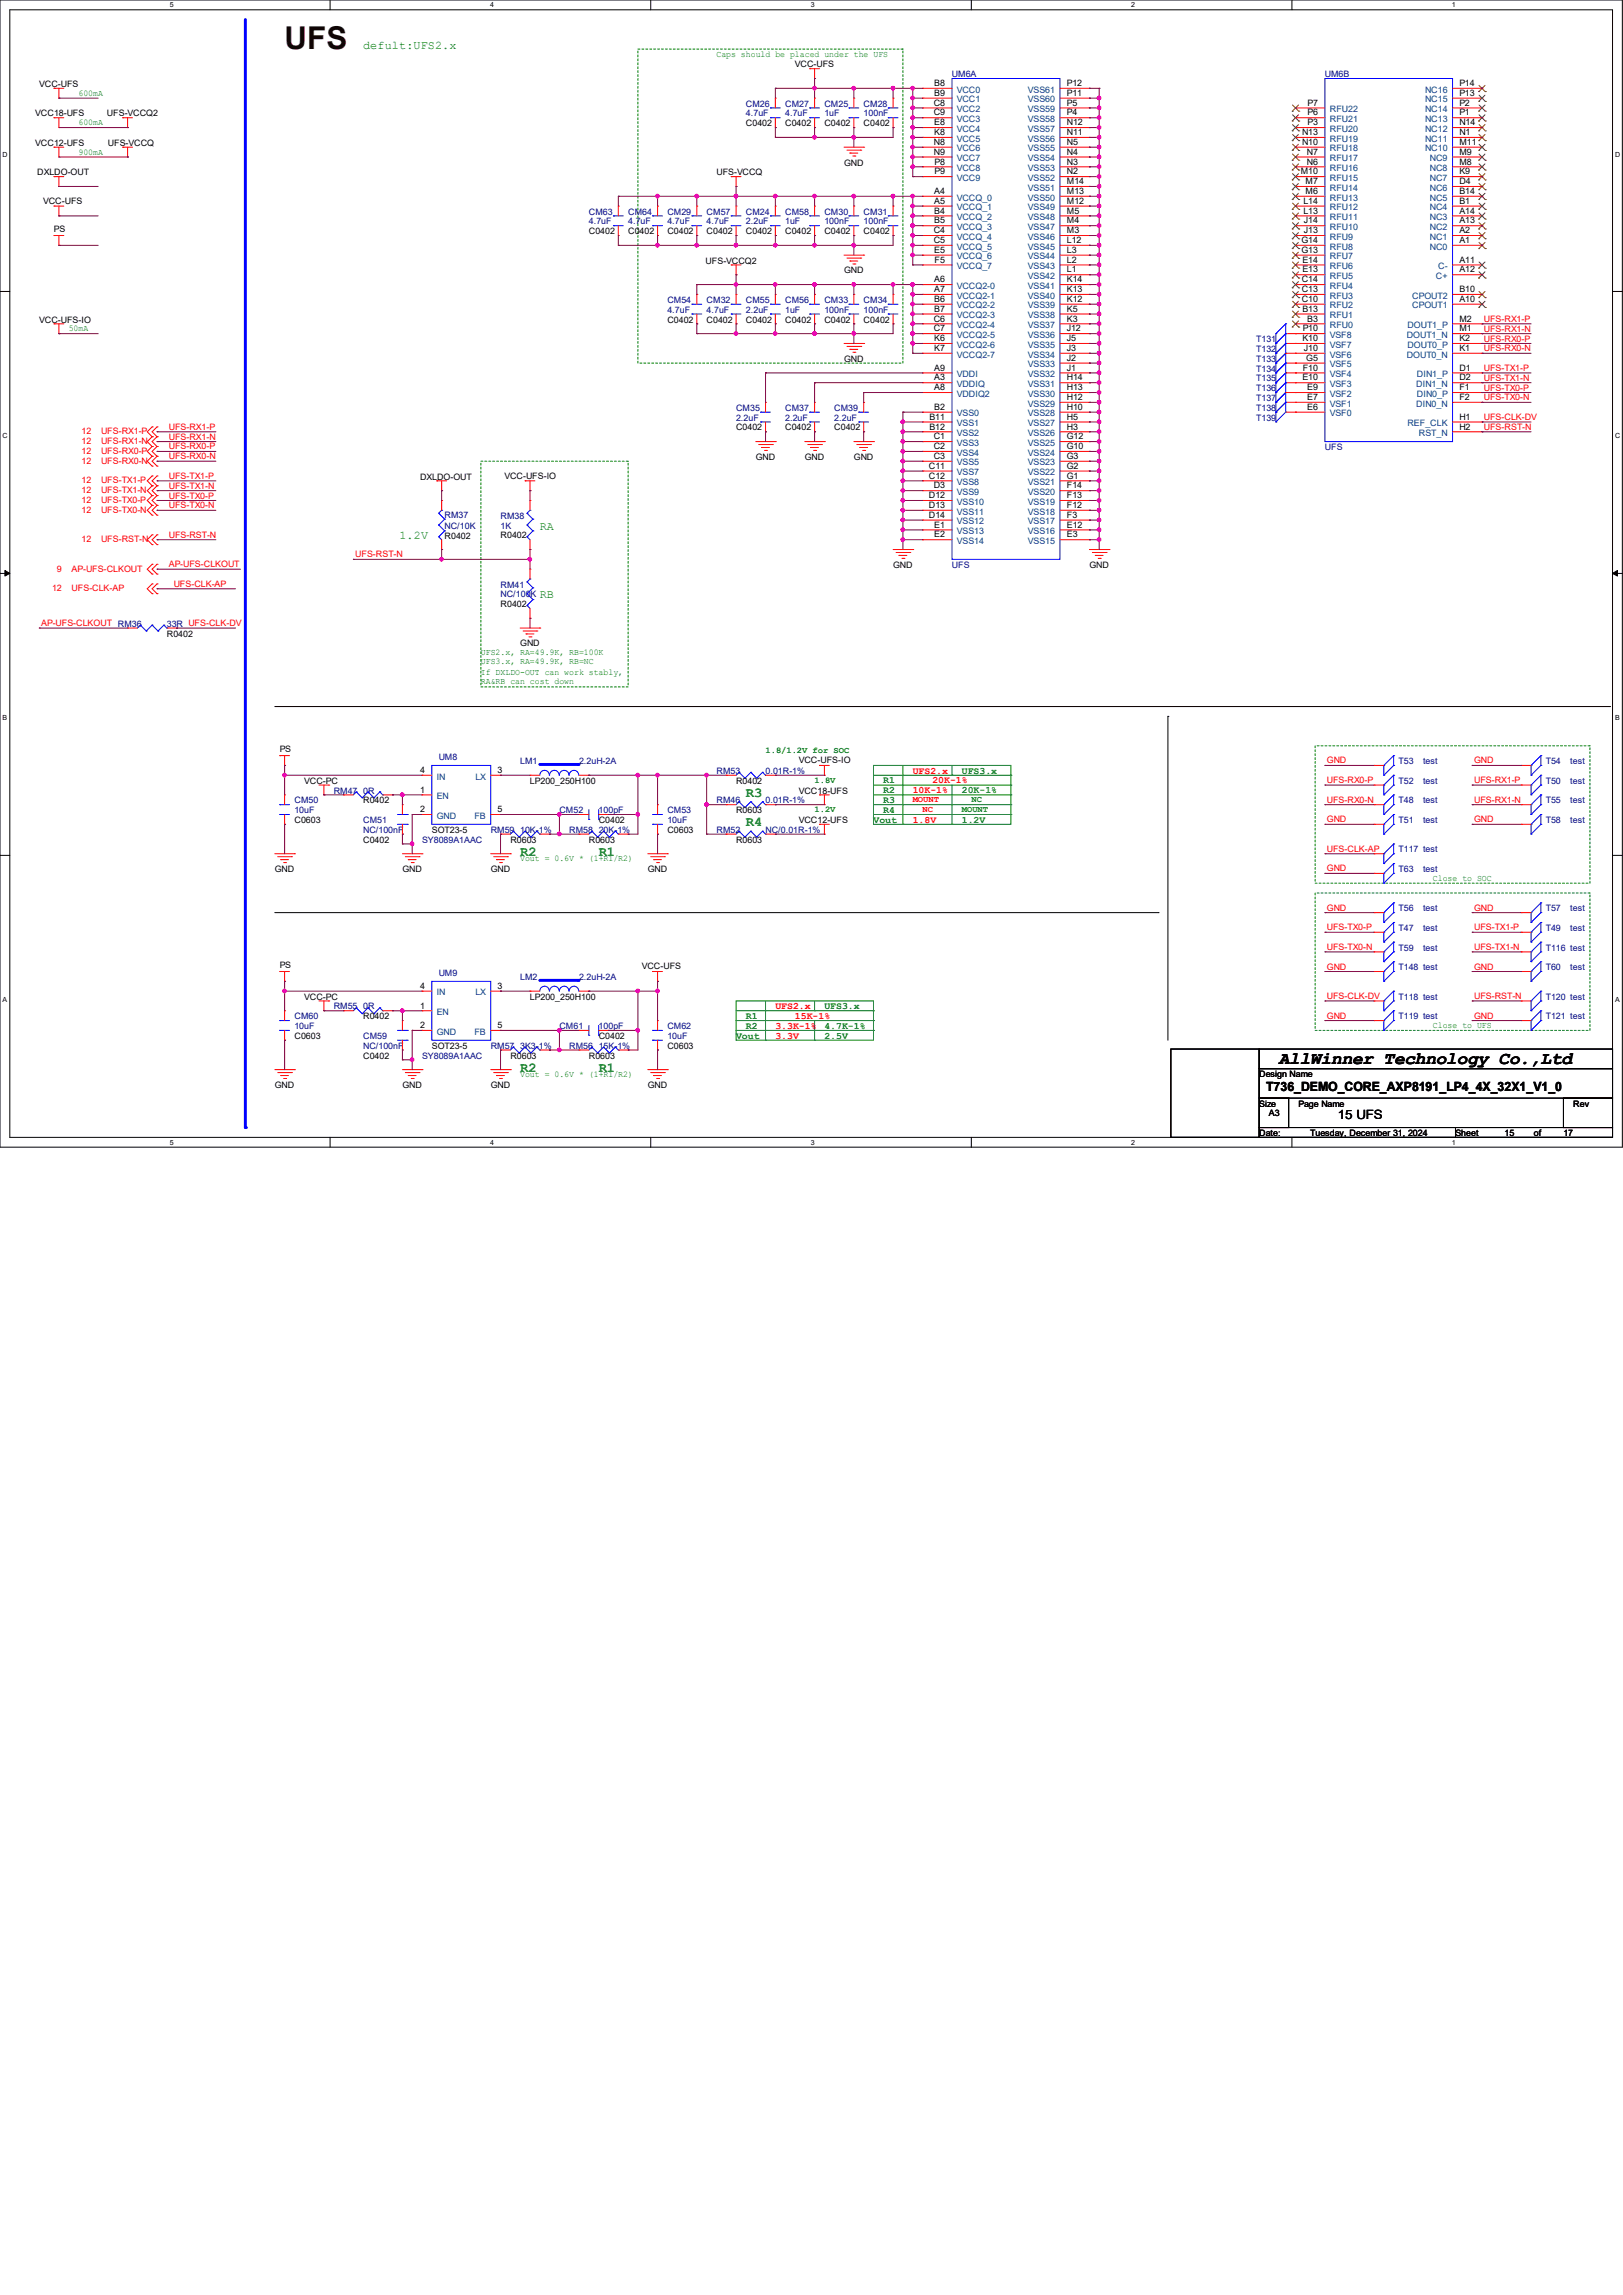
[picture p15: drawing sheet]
<svg xmlns="http://www.w3.org/2000/svg" width="210mm" height="297mm" viewBox="0 0 210 297" stroke-linecap="round" stroke-linejoin="round" font-family="sans-serif">
<defs><g id="words">
<text font-size="4.1" fill="#400000" x="36.8" y="6.3">UFS</text>
<text font-size="2.3" x="165.5" y="137.7">AllWinner Technology Co.,Ltd</text>
<g font-size="1.8" fill="#008000">
<text x="96.5" y="103.1">R3</text>
<text x="96.5" y="106.9">R4</text>
<text x="67.3" y="110.7">R2</text>
<text x="77.5" y="110.7">R1</text>
<text x="67.3" y="138.7">R2</text>
<text x="77.5" y="138.7">R1</text>
</g>
<g font-size="1.7">
<text x="163.8" y="141.2">T736_DEMO_CORE_AXP8191_LP4_4X_32X1_V1_0</text>
<text x="173.1" y="144.9">15 UFS</text>
</g>
<g font-size="1.5" fill="#008000">
<text x="47" y="6.3">defult:UFS2.x</text>
<text x="51.7" y="69.8">1.2V</text>
<text x="69.8" y="68.5">RA</text>
<text x="69.8" y="77.4">RB</text>
</g>
<g font-size="1.3" fill="#008000">
<text x="114.3" y="101.4">R1</text>
<text x="124.5" y="100.1">UFS3.x</text>
<text x="113" y="106.5">Vout</text>
<text x="114.3" y="103.9">R3</text>
<text x="114.3" y="102.7">R2</text>
<text x="114.3" y="105.2">R4</text>
<text x="124.5" y="106.5">1.2V</text>
<text x="124.5" y="102.7">20K-1%</text>
<text x="96.5" y="131.9">R1</text>
<text x="106.7" y="130.6">UFS3.x</text>
<text x="95.2" y="134.4">Vout</text>
<text x="96.5" y="133.1">R2</text>
<text x="106.7" y="134.4">2.5V</text>
<text x="106.7" y="133.1">4.7K-1%</text>
</g>
<g font-size="1.3" fill="#f00">
<text x="118.1" y="100.1">UFS2.x</text>
<text x="120.6" y="101.4">20K-1%</text>
<text x="118.1" y="102.7">10K-1%</text>
<text x="118.1" y="106.5">1.8V</text>
<text x="100.3" y="130.6">UFS2.x</text>
<text x="102.9" y="131.9">15K-1%</text>
<text x="100.3" y="133.1">3.3K-1%</text>
<text x="100.3" y="134.4">3.3V</text>
</g>
<g font-size="1.1">
<text x="5.1" y="11.3">VCC-UFS</text>
<text x="102.9" y="8.7">VCC-UFS</text>
<text x="120.9" y="11.1">B8</text>
<text x="138" y="11.1">P12</text>
<text x="188.8" y="11.1">P14</text>
<text x="4.6" y="15.1">VCC18-UFS</text>
<text x="13.8" y="15.1">UFS-VCCQ2</text>
<text x="96.5" y="16.3">C0402</text>
<text x="101.6" y="16.3">C0402</text>
<text x="106.7" y="16.3">C0402</text>
<text x="111.8" y="16.3">C0402</text>
<text x="120.8" y="13.7">C8</text>
<text x="120.8" y="14.9">C9</text>
<text x="120.9" y="12.4">B9</text>
<text x="120.9" y="16.2">E8</text>
<text x="120.9" y="17.5">K8</text>
<text x="138" y="17.5">N11</text>
<text x="138" y="16.2">N12</text>
<text x="138" y="14.9">P4</text>
<text x="138" y="13.7">P5</text>
<text x="138" y="12.4">P11</text>
<text x="168.5" y="17.5">N13</text>
<text x="169.2" y="13.7">P7</text>
<text x="169.2" y="14.9">P6</text>
<text x="169.2" y="16.2">P3</text>
<text x="188.8" y="17.5">N1</text>
<text x="188.8" y="16.2">N14</text>
<text x="188.8" y="14.9">P1</text>
<text x="188.8" y="13.7">P2</text>
<text x="188.8" y="12.4">P13</text>
<text x="4.6" y="18.9">VCC12-UFS</text>
<text x="4.8" y="22.7">DXLDO-OUT</text>
<text x="14" y="18.9">UFS-VCCQ</text>
<text x="92.7" y="22.7">UFS-VCCQ</text>
<text x="109.2" y="21.4">GND</text>
<text x="120.9" y="18.8">N8</text>
<text x="120.9" y="20">N9</text>
<text x="120.9" y="21.3">P8</text>
<text x="120.9" y="22.6">P9</text>
<text x="138" y="23.8">M14</text>
<text x="138" y="22.6">N2</text>
<text x="138" y="21.3">N3</text>
<text x="138" y="20">N4</text>
<text x="138" y="18.8">N5</text>
<text x="168.3" y="22.6">M10</text>
<text x="168.5" y="18.8">N10</text>
<text x="168.9" y="23.8">M7</text>
<text x="169.1" y="20">N7</text>
<text x="169.1" y="21.3">N6</text>
<text x="188.8" y="23.8">D4</text>
<text x="188.8" y="22.6">K9</text>
<text x="188.8" y="21.3">M8</text>
<text x="188.8" y="20">M9</text>
<text x="188.8" y="18.8">M11</text>
<text x="5.6" y="26.4">VCC-UFS</text>
<text x="120.9" y="25.1">A4</text>
<text x="120.9" y="26.4">A5</text>
<text x="120.9" y="27.6">B4</text>
<text x="120.9" y="28.9">B5</text>
<text x="138" y="28.9">M4</text>
<text x="138" y="27.6">M5</text>
<text x="138" y="26.4">M12</text>
<text x="138" y="25.1">M13</text>
<text x="168.7" y="26.4">L14</text>
<text x="168.7" y="27.6">L13</text>
<text x="168.7" y="28.9">J14</text>
<text x="168.9" y="25.1">M6</text>
<text x="188.8" y="28.9">A13</text>
<text x="188.8" y="27.6">A14</text>
<text x="188.8" y="26.4">B1</text>
<text x="188.8" y="25.1">B14</text>
<text x="7" y="30.1">PS</text>
<text x="76.2" y="30.3">C0402</text>
<text x="81.3" y="30.3">C0402</text>
<text x="86.4" y="30.3">C0402</text>
<text x="91.3" y="34.1">UFS-VCCQ2</text>
<text x="91.4" y="30.3">C0402</text>
<text x="96.5" y="30.3">C0402</text>
<text x="101.6" y="30.3">C0402</text>
<text x="106.7" y="30.3">C0402</text>
<text x="109.2" y="35.4">GND</text>
<text x="111.8" y="30.3">C0402</text>
<text x="120.8" y="30.2">C4</text>
<text x="120.8" y="31.5">C5</text>
<text x="120.9" y="32.7">E5</text>
<text x="120.9" y="34">F5</text>
<text x="138" y="35.3">L1</text>
<text x="138" y="34">L2</text>
<text x="138" y="32.7">L3</text>
<text x="138" y="31.5">L12</text>
<text x="138" y="30.2">M3</text>
<text x="168.4" y="31.5">G14</text>
<text x="168.4" y="32.7">G13</text>
<text x="168.5" y="34">E14</text>
<text x="168.5" y="35.3">E13</text>
<text x="168.7" y="30.2">J13</text>
<text x="188.8" y="35.3">A12</text>
<text x="188.8" y="34">A11</text>
<text x="188.8" y="31.5">A1</text>
<text x="188.8" y="30.2">A2</text>
<text x="5.1" y="41.7">VCC-UFS-IO</text>
<text x="86.4" y="41.7">C0402</text>
<text x="91.4" y="41.7">C0402</text>
<text x="96.5" y="41.7">C0402</text>
<text x="101.6" y="41.7">C0402</text>
<text x="106.7" y="41.7">C0402</text>
<text x="111.8" y="41.7">C0402</text>
<text x="120.8" y="41.6">C6</text>
<text x="120.9" y="36.5">A6</text>
<text x="120.9" y="37.8">A7</text>
<text x="120.9" y="39.1">B6</text>
<text x="120.9" y="40.3">B7</text>
<text x="138" y="41.6">K3</text>
<text x="138" y="40.3">K5</text>
<text x="138" y="39.1">K12</text>
<text x="138" y="37.8">K13</text>
<text x="138" y="36.5">K14</text>
<text x="168.4" y="36.5">C14</text>
<text x="168.4" y="37.8">C13</text>
<text x="168.4" y="39.1">C10</text>
<text x="168.5" y="40.3">B13</text>
<text x="169.2" y="41.6">B3</text>
<text x="188.8" y="41.6">M2</text>
<text x="188.8" y="39.1">A10</text>
<text x="188.8" y="37.8">B10</text>
<text x="109.2" y="46.8">GND</text>
<text x="120.8" y="42.9">C7</text>
<text x="120.9" y="44.2">K6</text>
<text x="120.9" y="45.4">K7</text>
<text x="120.9" y="48">A9</text>
<text x="138" y="48">J1</text>
<text x="138" y="46.7">J2</text>
<text x="138" y="45.4">J3</text>
<text x="138" y="44.2">J5</text>
<text x="138" y="42.9">J12</text>
<text x="168.5" y="44.2">K10</text>
<text x="168.6" y="42.9">P10</text>
<text x="168.6" y="48">F10</text>
<text x="168.7" y="45.4">J10</text>
<text x="169" y="46.7">G5</text>
<text x="188.8" y="48">D1</text>
<text x="188.8" y="44.2">K2</text>
<text x="188.8" y="45.4">K1</text>
<text x="188.8" y="42.9">M1</text>
<text x="120.9" y="49.2">A3</text>
<text x="120.9" y="50.5">A8</text>
<text x="120.9" y="53">B2</text>
<text x="138" y="53">H10</text>
<text x="138" y="51.8">H12</text>
<text x="138" y="50.5">H13</text>
<text x="138" y="49.2">H14</text>
<text x="168.5" y="49.2">E10</text>
<text x="169.2" y="50.5">E9</text>
<text x="169.2" y="51.8">E7</text>
<text x="169.2" y="53">E6</text>
<text x="188.8" y="50.5">F1</text>
<text x="188.8" y="51.8">F2</text>
<text x="188.8" y="49.2">D2</text>
<text x="95.2" y="55.7">C0402</text>
<text x="97.8" y="59.5">GND</text>
<text x="101.6" y="55.7">C0402</text>
<text x="104.1" y="59.5">GND</text>
<text x="107.9" y="55.7">C0402</text>
<text x="110.5" y="59.5">GND</text>
<text x="120.3" y="54.3">B11</text>
<text x="120.3" y="55.6">B12</text>
<text x="120.8" y="56.9">C1</text>
<text x="120.8" y="58.1">C2</text>
<text x="120.8" y="59.4">C3</text>
<text x="138" y="59.4">G3</text>
<text x="138" y="58.1">G10</text>
<text x="138" y="56.9">G12</text>
<text x="138" y="55.6">H3</text>
<text x="138" y="54.3">H5</text>
<text x="188.8" y="55.6">H2</text>
<text x="188.8" y="54.3">H1</text>
<text x="54.4" y="62.1">DXLDO-OUT</text>
<text x="65.3" y="61.9">VCC-UFS-IO</text>
<text x="120.2" y="60.7">C11</text>
<text x="120.2" y="61.9">C12</text>
<text x="120.2" y="64.5">D12</text>
<text x="120.2" y="65.7">D13</text>
<text x="120.8" y="63.2">D3</text>
<text x="138" y="65.7">F12</text>
<text x="138" y="64.5">F13</text>
<text x="138" y="63.2">F14</text>
<text x="138" y="61.9">G1</text>
<text x="138" y="60.7">G2</text>
<text x="57.5" y="69.8">R0402</text>
<text x="64.8" y="69.7">R0402</text>
<text x="120.2" y="67">D14</text>
<text x="120.9" y="68.3">E1</text>
<text x="120.9" y="69.6">E2</text>
<text x="138" y="69.6">E3</text>
<text x="138" y="68.3">E12</text>
<text x="138" y="67">F3</text>
<text x="115.6" y="73.5">GND</text>
<text x="141" y="73.5">GND</text>
<text x="21.6" y="82.4">R0402</text>
<text x="64.8" y="78.6">R0402</text>
<text x="67.3" y="83.7">GND</text>
<text x="36.2" y="97.4">PS</text>
<text x="39.4" y="101.4">VCC-PC</text>
<text x="54.4" y="100">4</text>
<text x="64.4" y="100">3</text>
<text x="68.6" y="101.4">LP200_250H100</text>
<text x="95.2" y="101.4">R0402</text>
<text x="103.4" y="98.8">VCC-UFS-IO</text>
<text x="38.1" y="106.5">C0603</text>
<text x="47" y="104">R0402</text>
<text x="54.4" y="102.6">1</text>
<text x="54.4" y="105.1">2</text>
<text x="55.9" y="107.8">SOT23-5</text>
<text x="64.4" y="105.1">5</text>
<text x="77.5" y="106.5">C0402</text>
<text x="86.4" y="107.8">C0603</text>
<text x="95.2" y="105.2">R0603</text>
<text x="103.4" y="106.5">VCC12-UFS</text>
<text x="103.4" y="102.7">VCC18-UFS</text>
<text x="35.6" y="112.9">GND</text>
<text x="47" y="109.1">C0402</text>
<text x="52.1" y="112.9">GND</text>
<text x="63.5" y="112.9">GND</text>
<text x="66" y="109.1">R0603</text>
<text x="76.2" y="109.1">R0603</text>
<text x="83.8" y="112.9">GND</text>
<text x="95.2" y="109.1">R0603</text>
<text x="36.2" y="125.3">PS</text>
<text x="83.1" y="125.4">VCC-UFS</text>
<text x="39.4" y="129.4">VCC-PC</text>
<text x="47" y="131.9">R0402</text>
<text x="54.4" y="130.5">1</text>
<text x="54.4" y="128">4</text>
<text x="64.4" y="128">3</text>
<text x="68.6" y="129.4">LP200_250H100</text>
<text x="38.1" y="134.5">C0603</text>
<text x="47" y="137">C0402</text>
<text x="54.4" y="133.1">2</text>
<text x="55.9" y="135.7">SOT23-5</text>
<text x="64.4" y="133.1">5</text>
<text x="66" y="137">R0603</text>
<text x="76.2" y="137">R0603</text>
<text x="77.5" y="134.5">C0402</text>
<text x="86.4" y="135.7">C0603</text>
<text x="35.6" y="140.8">GND</text>
<text x="52.1" y="140.8">GND</text>
<text x="63.5" y="140.8">GND</text>
<text x="83.8" y="140.8">GND</text>
<text x="162.9" y="139.4">Design Name</text>
<text x="162.9" y="143.2">Size</text>
<text x="168" y="143.2">Page Name</text>
<text x="203.6" y="143.2">Rev</text>
<text x="162.9" y="147">Date:</text>
<text x="164.2" y="144.5">A3</text>
<text x="169.5" y="147">Tuesday, December 31, 2024</text>
<text x="188.3" y="147">Sheet</text>
<text x="194.7" y="147">15</text>
<text x="198.5" y="147">of</text>
<text x="202.3" y="147">17</text>
</g>
<g font-size="1.1" fill="#008000">
<text x="92.7" y="7.3">Caps should be placed under the UFS</text>
<text x="10.2" y="16.2">600mA</text>
<text x="10.2" y="12.4">600mA</text>
<text x="10.2" y="20">900mA</text>
<text x="8.9" y="42.9">50mA</text>
<text x="62.2" y="87.3">If DXLDO-OUT can work stably,</text>
<text x="62.2" y="88.5">RA&amp;RB can cost down</text>
<text x="62.2" y="84.8">UFS2.x, RA=49.9K, RB=100K</text>
<text x="62.2" y="85.9">UFS3.x, RA=49.9K, RB=NC</text>
<text x="99.1" y="97.5">1.8/1.2V for SOC</text>
<text x="105.4" y="101.3">1.8V</text>
<text x="105.4" y="105.1">1.2V</text>
<text x="124.5" y="105.1">MOUNT</text>
<text x="125.7" y="103.8">NC</text>
<text x="67.3" y="111.5">Vout = 0.6V * (1+R1/R2)</text>
<text x="185.4" y="114">Close to SOC</text>
<text x="185.4" y="133.1">Close to UFS</text>
<text x="67.3" y="139.4">Vout = 0.6V * (1+R1/R2)</text>
</g>
<g font-size="1.1" fill="#000080">
<text x="123.2" y="10">UM6A</text>
<text x="171.4" y="10">UM6B</text>
<text x="96.5" y="13.8">CM26</text>
<text x="96.5" y="15.1">4.7uF</text>
<text x="101.6" y="13.8">CM27</text>
<text x="101.6" y="15.1">4.7uF</text>
<text x="106.7" y="13.8">CM25</text>
<text x="106.7" y="15.1">1uF</text>
<text x="111.8" y="13.8">CM28</text>
<text x="111.8" y="15.1">100nF</text>
<text x="76.2" y="27.8">CM63</text>
<text x="76.2" y="29">4.7uF</text>
<text x="81.3" y="27.8">CM64</text>
<text x="81.3" y="29">4.7uF</text>
<text x="86.4" y="27.8">CM29</text>
<text x="86.4" y="29">4.7uF</text>
<text x="91.4" y="27.8">CM57</text>
<text x="91.4" y="29">4.7uF</text>
<text x="96.5" y="27.8">CM24</text>
<text x="96.5" y="29">2.2uF</text>
<text x="101.6" y="27.8">CM58</text>
<text x="101.6" y="29">1uF</text>
<text x="106.7" y="27.8">CM30</text>
<text x="106.7" y="29">100nF</text>
<text x="111.8" y="27.8">CM31</text>
<text x="111.8" y="29">100nF</text>
<text x="86.4" y="39.2">CM54</text>
<text x="86.4" y="40.5">4.7uF</text>
<text x="91.4" y="39.2">CM32</text>
<text x="91.4" y="40.5">4.7uF</text>
<text x="96.5" y="39.2">CM55</text>
<text x="96.5" y="40.5">2.2uF</text>
<text x="101.6" y="39.2">CM56</text>
<text x="101.6" y="40.5">1uF</text>
<text x="106.7" y="39.2">CM33</text>
<text x="106.7" y="40.5">100nF</text>
<text x="111.8" y="39.2">CM34</text>
<text x="111.8" y="40.5">100nF</text>
<text x="162.6" y="44.3">T131</text>
<text x="162.6" y="45.6">T132</text>
<text x="162.6" y="46.8">T133</text>
<text x="95.2" y="53.2">CM35</text>
<text x="101.6" y="53.2">CM37</text>
<text x="107.9" y="53.2">CM39</text>
<text x="162.6" y="48.1">T134</text>
<text x="162.6" y="50.6">T136</text>
<text x="162.6" y="49.4">T135</text>
<text x="162.6" y="53.2">T138</text>
<text x="162.6" y="51.9">T137</text>
<text x="95.2" y="54.4">2.2uF</text>
<text x="101.6" y="54.4">2.2uF</text>
<text x="107.9" y="54.4">2.2uF</text>
<text x="162.6" y="54.4">T139</text>
<text x="171.4" y="58.3">UFS</text>
<text x="57.5" y="67">RM37</text>
<text x="57.5" y="68.4">NC/10K</text>
<text x="64.8" y="67.1">RM38</text>
<text x="64.8" y="68.4">1K</text>
<text x="64.8" y="76">RM41</text>
<text x="64.8" y="77.3">NC/100K</text>
<text x="123.2" y="73.5">UFS</text>
<text x="21.6" y="81.1">33R UFS-CLK-DV</text>
<text x="56.8" y="98.4">UM8</text>
<text x="67.3" y="98.9">LM1</text>
<text x="74.9" y="98.9">2.2uH-2A</text>
<text x="92.7" y="100.2">RM53</text>
<text x="99.1" y="100.2">0.01R-1%</text>
<text x="181" y="101.4">T52</text>
<text x="181" y="98.9">T53</text>
<text x="184.1" y="101.4">test</text>
<text x="184.1" y="98.9">test</text>
<text x="200" y="98.9">T54</text>
<text x="200" y="101.4">T50</text>
<text x="203.2" y="98.9">test</text>
<text x="203.2" y="101.4">test</text>
<text x="38.1" y="104">CM50</text>
<text x="38.1" y="105.2">10uF</text>
<text x="43.2" y="102.7">RM47 0R</text>
<text x="47" y="106.5">CM51</text>
<text x="47" y="107.8">NC/100nF</text>
<text x="63.5" y="107.8">RM59 10K-1%</text>
<text x="72.4" y="105.2">CM52</text>
<text x="73.7" y="107.8">RM58 20K-1%</text>
<text x="77.5" y="105.2">100pF</text>
<text x="86.4" y="105.2">CM53</text>
<text x="86.4" y="106.5">10uF</text>
<text x="92.7" y="107.8">RM52</text>
<text x="92.7" y="104">RM46</text>
<text x="99.1" y="107.8">NC/0.01R-1%</text>
<text x="99.1" y="104">0.01R-1%</text>
<text x="181" y="104">T48</text>
<text x="181" y="106.5">T51</text>
<text x="184.1" y="104">test</text>
<text x="184.1" y="106.5">test</text>
<text x="200" y="104">T55</text>
<text x="200" y="106.5">T58</text>
<text x="203.2" y="104">test</text>
<text x="203.2" y="106.5">test</text>
<text x="54.6" y="109.1">SY8089A1AAC</text>
<text x="181" y="110.3">T117 test</text>
<text x="181" y="112.9">T63</text>
<text x="184.1" y="112.9">test</text>
<text x="181" y="117.9">T56</text>
<text x="184.1" y="117.9">test</text>
<text x="200" y="117.9">T57</text>
<text x="203.2" y="117.9">test</text>
<text x="181" y="123">T59</text>
<text x="181" y="125.6">T148 test</text>
<text x="181" y="120.5">T47</text>
<text x="184.1" y="123">test</text>
<text x="184.1" y="120.5">test</text>
<text x="200" y="125.6">T60</text>
<text x="200" y="123">T116 test</text>
<text x="200" y="120.5">T49</text>
<text x="203.2" y="125.6">test</text>
<text x="203.2" y="120.5">test</text>
<text x="38.1" y="131.9">CM60</text>
<text x="43.2" y="130.6">RM55 0R</text>
<text x="56.8" y="126.3">UM9</text>
<text x="67.3" y="126.8">LM2</text>
<text x="74.9" y="126.8">2.2uH-2A</text>
<text x="181" y="129.4">T118 test</text>
<text x="181" y="131.9">T119 test</text>
<text x="200" y="129.4">T120 test</text>
<text x="200" y="131.9">T121 test</text>
<text x="38.1" y="133.2">10uF</text>
<text x="47" y="134.5">CM59</text>
<text x="47" y="135.7">NC/100nF</text>
<text x="54.6" y="137">SY8089A1AAC</text>
<text x="63.5" y="135.7">RM57 3K3-1%</text>
<text x="72.4" y="133.2">CM61</text>
<text x="73.7" y="135.7">RM56 15K-1%</text>
<text x="77.5" y="133.2">100pF</text>
<text x="86.4" y="133.2">CM62</text>
<text x="86.4" y="134.5">10uF</text>
</g>
<g font-size="1.1" fill="#004080">
<text x="123.8" y="12">VCC0</text>
<text x="133" y="12">VSS61</text>
<text x="184.4" y="12">NC16</text>
<text x="123.8" y="13.3">VCC1</text>
<text x="123.8" y="14.5">VCC2</text>
<text x="123.8" y="15.8">VCC3</text>
<text x="123.8" y="17.1">VCC4</text>
<text x="133" y="17.1">VSS57</text>
<text x="133" y="15.8">VSS58</text>
<text x="133" y="14.5">VSS59</text>
<text x="133" y="13.3">VSS60</text>
<text x="172.1" y="14.5">RFU22</text>
<text x="172.1" y="15.8">RFU21</text>
<text x="172.1" y="17.1">RFU20</text>
<text x="184.4" y="17.1">NC12</text>
<text x="184.4" y="15.8">NC13</text>
<text x="184.4" y="14.5">NC14</text>
<text x="184.4" y="13.3">NC15</text>
<text x="123.8" y="18.3">VCC5</text>
<text x="123.8" y="19.6">VCC6</text>
<text x="123.8" y="20.9">VCC7</text>
<text x="123.8" y="22.1">VCC8</text>
<text x="123.8" y="23.4">VCC9</text>
<text x="133" y="23.4">VSS52</text>
<text x="133" y="22.1">VSS53</text>
<text x="133" y="20.9">VSS54</text>
<text x="133" y="19.6">VSS55</text>
<text x="133" y="18.3">VSS56</text>
<text x="172.1" y="18.3">RFU19</text>
<text x="172.1" y="19.6">RFU18</text>
<text x="172.1" y="20.9">RFU17</text>
<text x="172.1" y="22.1">RFU16</text>
<text x="172.1" y="23.4">RFU15</text>
<text x="184.4" y="19.6">NC10</text>
<text x="184.4" y="18.3">NC11</text>
<text x="185" y="23.4">NC7</text>
<text x="185" y="22.1">NC8</text>
<text x="185" y="20.9">NC9</text>
<text x="123.8" y="26">VCCQ_0</text>
<text x="123.8" y="27.2">VCCQ_1</text>
<text x="123.8" y="28.5">VCCQ_2</text>
<text x="123.8" y="29.8">VCCQ_3</text>
<text x="133" y="29.8">VSS47</text>
<text x="133" y="28.5">VSS48</text>
<text x="133" y="27.2">VSS49</text>
<text x="133" y="26">VSS50</text>
<text x="133" y="24.7">VSS51</text>
<text x="172.1" y="24.7">RFU14</text>
<text x="172.1" y="26">RFU13</text>
<text x="172.1" y="27.2">RFU12</text>
<text x="172.1" y="28.5">RFU11</text>
<text x="172.1" y="29.8">RFU10</text>
<text x="185" y="29.8">NC2</text>
<text x="185" y="28.5">NC3</text>
<text x="185" y="27.2">NC4</text>
<text x="185" y="26">NC5</text>
<text x="185" y="24.7">NC6</text>
<text x="123.8" y="31">VCCQ_4</text>
<text x="123.8" y="32.3">VCCQ_5</text>
<text x="123.8" y="33.6">VCCQ_6</text>
<text x="123.8" y="34.8">VCCQ_7</text>
<text x="133" y="34.8">VSS43</text>
<text x="133" y="33.6">VSS44</text>
<text x="133" y="32.3">VSS45</text>
<text x="133" y="31">VSS46</text>
<text x="172.1" y="31">RFU9</text>
<text x="172.1" y="32.3">RFU8</text>
<text x="172.1" y="33.6">RFU7</text>
<text x="172.1" y="34.8">RFU6</text>
<text x="185" y="32.3">NC0</text>
<text x="185" y="31">NC1</text>
<text x="186.1" y="34.8">C-</text>
<text x="123.8" y="37.4">VCCQ2-0</text>
<text x="123.8" y="38.7">VCCQ2-1</text>
<text x="123.8" y="39.9">VCCQ2-2</text>
<text x="123.8" y="41.2">VCCQ2-3</text>
<text x="133" y="41.2">VSS38</text>
<text x="133" y="39.9">VSS39</text>
<text x="133" y="38.7">VSS40</text>
<text x="133" y="37.4">VSS41</text>
<text x="133" y="36.1">VSS42</text>
<text x="172.1" y="36.1">RFU5</text>
<text x="172.1" y="37.4">RFU4</text>
<text x="172.1" y="38.7">RFU3</text>
<text x="172.1" y="39.9">RFU2</text>
<text x="172.1" y="41.2">RFU1</text>
<text x="182.7" y="39.9">CPOUT1</text>
<text x="182.7" y="38.7">CPOUT2</text>
<text x="185.8" y="36.1">C+</text>
<text x="123.8" y="42.5">VCCQ2-4</text>
<text x="123.8" y="43.7">VCCQ2-5</text>
<text x="123.8" y="45">VCCQ2-6</text>
<text x="123.8" y="46.3">VCCQ2-7</text>
<text x="133" y="47.5">VSS33</text>
<text x="133" y="46.3">VSS34</text>
<text x="133" y="45">VSS35</text>
<text x="133" y="43.7">VSS36</text>
<text x="133" y="42.5">VSS37</text>
<text x="172.1" y="42.5">RFU0</text>
<text x="172.1" y="43.7">VSF8</text>
<text x="172.1" y="45">VSF7</text>
<text x="172.1" y="46.3">VSF6</text>
<text x="172.1" y="47.5">VSF5</text>
<text x="182" y="46.3">DOUT0_N</text>
<text x="182" y="43.7">DOUT1_N</text>
<text x="182.1" y="45">DOUT0_P</text>
<text x="182.1" y="42.5">DOUT1_P</text>
<text x="123.8" y="48.8">VDDI</text>
<text x="123.8" y="50.1">VDDIQ</text>
<text x="123.8" y="51.4">VDDIQ2</text>
<text x="123.8" y="53.9">VSS0</text>
<text x="133" y="53.9">VSS28</text>
<text x="133" y="52.6">VSS29</text>
<text x="133" y="51.4">VSS30</text>
<text x="133" y="50.1">VSS31</text>
<text x="133" y="48.8">VSS32</text>
<text x="172.1" y="48.8">VSF4</text>
<text x="172.1" y="50.1">VSF3</text>
<text x="172.1" y="51.4">VSF2</text>
<text x="172.1" y="52.6">VSF1</text>
<text x="172.1" y="53.9">VSF0</text>
<text x="183.3" y="52.6">DIN0_N</text>
<text x="183.3" y="50.1">DIN1_N</text>
<text x="183.3" y="51.4">DIN0_P</text>
<text x="183.3" y="48.8">DIN1_P</text>
<text x="123.8" y="55.2">VSS1</text>
<text x="123.8" y="56.4">VSS2</text>
<text x="123.8" y="57.7">VSS3</text>
<text x="123.8" y="59">VSS4</text>
<text x="133" y="59">VSS24</text>
<text x="133" y="57.7">VSS25</text>
<text x="133" y="56.4">VSS26</text>
<text x="133" y="55.2">VSS27</text>
<text x="182.1" y="55.2">REF_CLK</text>
<text x="183.6" y="56.4">RST_N</text>
<text x="123.8" y="60.2">VSS5</text>
<text x="123.8" y="61.5">VSS7</text>
<text x="123.8" y="62.8">VSS8</text>
<text x="123.8" y="64.1">VSS9</text>
<text x="123.8" y="65.3">VSS10</text>
<text x="133" y="65.3">VSS19</text>
<text x="133" y="64.1">VSS20</text>
<text x="133" y="62.8">VSS21</text>
<text x="133" y="61.5">VSS22</text>
<text x="133" y="60.2">VSS23</text>
<text x="123.8" y="66.6">VSS11</text>
<text x="123.8" y="67.9">VSS12</text>
<text x="123.8" y="69.1">VSS13</text>
<text x="123.8" y="70.4">VSS14</text>
<text x="133" y="70.4">VSS15</text>
<text x="133" y="69.1">VSS16</text>
<text x="133" y="67.9">VSS17</text>
<text x="133" y="66.6">VSS18</text>
<text x="56.5" y="100.9">IN</text>
<text x="61.5" y="100.9">LX</text>
<text x="56.5" y="103.4">EN</text>
<text x="56.5" y="106">GND</text>
<text x="61.4" y="106">FB</text>
<text x="56.5" y="131.4">EN</text>
<text x="56.5" y="128.8">IN</text>
<text x="61.5" y="128.8">LX</text>
<text x="56.5" y="133.9">GND</text>
<text x="61.4" y="133.9">FB</text>
</g>
<g font-size="1.1" fill="#f00">
<text x="192" y="41.7">UFS-RX1-P</text>
<text x="192" y="42.9">UFS-RX1-N</text>
<text x="192" y="44.2">UFS-RX0-P</text>
<text x="192" y="45.5">UFS-RX0-N</text>
<text x="192" y="48">UFS-TX1-P</text>
<text x="192" y="49.3">UFS-TX1-N</text>
<text x="192" y="50.5">UFS-TX0-P</text>
<text x="192" y="51.8">UFS-TX0-N</text>
<text x="10.5" y="56.2">12</text>
<text x="10.5" y="57.5">12</text>
<text x="10.5" y="58.8">12</text>
<text x="13.1" y="56.2">UFS-RX1-P</text>
<text x="13.1" y="57.5">UFS-RX1-N</text>
<text x="13.1" y="58.8">UFS-RX0-P</text>
<text x="21.8" y="55.6">UFS-RX1-P</text>
<text x="21.8" y="56.9">UFS-RX1-N</text>
<text x="21.8" y="58.2">UFS-RX0-P</text>
<text x="21.8" y="59.4">UFS-RX0-N</text>
<text x="192" y="54.4">UFS-CLK-DV</text>
<text x="192" y="55.6">UFS-RST-N</text>
<text x="10.5" y="60">12</text>
<text x="10.5" y="62.6">12</text>
<text x="10.5" y="63.8">12</text>
<text x="10.5" y="65.1">12</text>
<text x="13.1" y="60">UFS-RX0-N</text>
<text x="13.1" y="62.6">UFS-TX1-P</text>
<text x="13.1" y="63.8">UFS-TX1-N</text>
<text x="13.1" y="65.1">UFS-TX0-P</text>
<text x="21.8" y="62">UFS-TX1-P</text>
<text x="21.8" y="63.2">UFS-TX1-N</text>
<text x="21.8" y="64.5">UFS-TX0-P</text>
<text x="21.8" y="65.8">UFS-TX0-N</text>
<text x="10.5" y="66.4">12</text>
<text x="10.5" y="70.2">12</text>
<text x="13.1" y="66.4">UFS-TX0-N</text>
<text x="13.1" y="70.2">UFS-RST-N</text>
<text x="21.8" y="69.6">UFS-RST-N</text>
<text x="6.7" y="76.5">12</text>
<text x="7.4" y="74">9</text>
<text x="9.3" y="74">AP-UFS-CLKOUT</text>
<text x="9.3" y="76.5">UFS-CLK-AP</text>
<text x="21.8" y="73.4">AP-UFS-CLKOUT</text>
<text x="22.5" y="75.9">UFS-CLK-AP</text>
<text x="46" y="72.1">UFS-RST-N</text>
<text x="5.3" y="81">AP-UFS-CLKOUT RM36</text>
<text x="171.7" y="101.3">UFS-RX0-P</text>
<text x="171.7" y="98.8">GND</text>
<text x="190.7" y="101.3">UFS-RX1-P</text>
<text x="190.7" y="98.8">GND</text>
<text x="118.1" y="103.8">MOUNT</text>
<text x="119.4" y="105.1">NC</text>
<text x="171.7" y="106.4">GND</text>
<text x="171.7" y="103.9">UFS-RX0-N</text>
<text x="190.7" y="103.9">UFS-RX1-N</text>
<text x="190.7" y="106.4">GND</text>
<text x="171.7" y="112.8">GND</text>
<text x="171.7" y="110.2">UFS-CLK-AP</text>
<text x="171.7" y="117.9">GND</text>
<text x="190.7" y="117.9">GND</text>
<text x="171.7" y="122.9">UFS-TX0-N</text>
<text x="171.7" y="120.4">UFS-TX0-P</text>
<text x="171.7" y="125.5">GND</text>
<text x="190.7" y="120.4">UFS-TX1-P</text>
<text x="190.7" y="122.9">UFS-TX1-N</text>
<text x="190.7" y="125.5">GND</text>
<text x="171.7" y="129.3">UFS-CLK-DV</text>
<text x="171.7" y="131.8">GND</text>
<text x="190.7" y="131.8">GND</text>
<text x="190.7" y="129.3">UFS-RST-N</text>
</g>
<g font-size=".9">
<text x="22" y=".9">5</text>
<text x="63.4" y=".9">4</text>
<text x="104.9" y=".9">3</text>
<text x="146.4" y=".9">2</text>
<text x="187.9" y=".9">1</text>
<text x=".3" y="20.3">D</text>
<text x="209" y="20.3">D</text>
<text x=".3" y="56.7">C</text>
<text x="209" y="56.7">C</text>
<text x=".3" y="93.2">B</text>
<text x="209" y="93.2">B</text>
<text x=".3" y="129.7">A</text>
<text x="209" y="129.7">A</text>
<text x="22" y="148.1">5</text>
<text x="63.4" y="148.1">4</text>
<text x="104.9" y="148.1">3</text>
<text x="146.4" y="148.1">2</text>
<text x="187.9" y="148.1">1</text>
</g>
</g></defs>
<path d="M0 0h209.9v148.5h-209.9zM1.3 1.3h207.4v145.9h-207.4z" fill="none" stroke="#000" stroke-width=".13"/>
<g fill="#fff">
<path d="M22 .1h.5v1h-.5z"/>
<path d="M22 147.3h.5v1h-.5z"/>
</g>
<path d="M42.7 0v1.3M42.7 147.2v1.3" fill="none" stroke="#000" stroke-width=".13"/>
<g fill="#fff">
<path d="M63.4 .1h.5v1h-.5z"/>
<path d="M63.4 147.3h.5v1h-.5z"/>
</g>
<path d="M84.2 0v1.3M84.2 147.2v1.3" fill="none" stroke="#000" stroke-width=".13"/>
<g fill="#fff">
<path d="M104.9 .1h.5v1h-.5z"/>
<path d="M104.9 147.3h.5v1h-.5z"/>
</g>
<path d="M125.7 0v1.3M125.7 147.2v1.3" fill="none" stroke="#000" stroke-width=".13"/>
<g fill="#fff">
<path d="M146.4 .1h.5v1h-.5z"/>
<path d="M146.4 147.3h.5v1h-.5z"/>
</g>
<path d="M167.2 0v1.3M167.2 147.2v1.3" fill="none" stroke="#000" stroke-width=".13"/>
<g fill="#fff">
<path d="M187.9 .1h.5v1h-.5z"/>
<path d="M187.9 147.3h.5v1h-.5z"/>
<path d="M.3 19.5h.7v1h-.7z"/>
<path d="M209 19.5h.6v1h-.6z"/>
<path d="M.3 55.9h.7v1h-.7z"/>
<path d="M209 55.9h.6v1h-.6z"/>
</g>
<path d="M0 37.7h1.3M208.7 37.7h1.2" fill="none" stroke="#000" stroke-width=".13"/>
<g fill="#fff">
<path d="M.3 92.4h.6v1h-.6z"/>
<path d="M209 92.4h.6v1h-.6z"/>
</g>
<path d="M0 74.2h1.3M208.7 74.2h1.2" fill="none" stroke="#000" stroke-width=".13"/>
<path d="M.6 73.8l.7 .4-.7 .3zM208.7 74.2l.6-.4v.7z" fill="#000" stroke="#000" stroke-width=".13"/>
<g fill="#fff">
<path d="M.3 128.9h.6v1h-.6z"/>
<path d="M209 128.9h.5v1h-.5z"/>
</g>
<path d="M0 110.7h1.3M208.7 110.7h1.2" fill="none" stroke="#000" stroke-width=".13"/>
<path d="M82.5 6.3h34.3v40.7h-34.3zM170.2 115.6h35.5v17.7h-35.5z" fill="none" stroke="#008000" stroke-width=".13" stroke-dasharray=".3"/>
<path d="M113 99.1h17.8v7.6h-17.8zM116.8 99.1v7.6M113 100.3h17.8M116.8 106.7h.1M130.8 100.3h.1" fill="none" stroke="#008000" stroke-width=".13"/>
<path d="M31.7 2.5v143.4" fill="none" stroke="#00f" stroke-width=".38"/>
<circle cx="31.8" cy="145.9" r=".19" fill="#00f"/>
<g fill="none" stroke="#008000" stroke-width=".13">
<path d="M123.2 99.1v1.2M113 101.6h17.8M113 102.9h17.8M113 104.1h17.8M113 105.4h17.8M123.2 106.7h.1M123.2 100.3h.1M123.2 101.6v5.1M130.8 101.6h.1M130.8 102.9h.1M130.8 104.1h.1M130.8 105.4h.1"/>
<path d="M95.2 129.5h17.8v5.1h-17.8zM95.2 130.8h17.8M95.2 132.1h17.8M95.2 133.3h17.8M99.1 134.6h.1M99.1 129.5v5.1M105.4 130.8h.1M105.4 134.6h.1M105.4 129.5v1.3M105.4 132.1v2.5M113 130.8h.1M113 132.1h.1"/>
<path d="M113 133.3h.1"/>
</g>
<path d="M62.2 59.7h19.1v29.2h-19.1zM170.2 96.5h35.5v17.8h-35.5z" fill="none" stroke="#008000" stroke-width=".13" stroke-dasharray=".3"/>
<g fill="none" stroke="#000" stroke-width=".13">
<path d="M35.6 91.4h172.7M151.1 92.7h.1M151.1 92.7v41.9M208.3 91.4h.1M35.6 118.1h114.3M149.9 118.1h.1M151.5 135.8h11.4v11.4h-11.4zM162.9 135.8h45.8v2.5h-45.8zM162.9 138.3h45.8v3.8h-45.8zM162.9 142.1h3.9v3.8h-3.9zM162.9 145.9h25.4v1.3h-25.4zM188.3 145.9h20.4v1.3h-20.4z"/>
<path d="M202.3 142.1h6.4v3.8h-6.4z"/>
</g>
<g fill="none" stroke="#f00" stroke-width=".13">
<path d="M7 15.2h.1M7 19h.1M7 11.4h.1M7 19h1.3M7 15.2h1.3M7 11.4h1.3M7.6 16.5h.1M7.6 12.7h.1M7.6 11.4v1.3M7.6 15.2v1.3M7.6 19v1.3M15.9 15.2h.1"/>
<path d="M15.9 19h.1M15.9 19h1.2M15.9 15.2h1.2M16.5 16.5h.1M16.5 15.2v1.3M16.5 19v1.3M104.8 8.9h.1M104.8 8.9h1.2M105.4 10.2h.1M105.4 8.9v1.3M109.2 19h2.6M109.6 19.4h1.8"/>
<path d="M110 19.8h.1M110 19.8h1M111.4 19.4h.1M111.8 19h.1M7 22.9h.1M7 30.5h.1M7 26.7h.1M7 22.9h1.3M7 30.5h1.3M7 26.7h1.3M7.6 20.3h.1M7.6 24.1h.1"/>
<path d="M7.6 31.7h.1M7.6 27.9h.1M7.6 22.9v1.2M7.6 26.7v1.2M7.6 30.5v1.2M16.5 20.3h.1M94.6 34.3h.1M94.6 22.9h.1M94.6 22.9h1.3M94.6 34.3h1.3M95.2 35.6h.1M95.2 24.1h.1"/>
<path d="M95.2 30.5h.1M95.2 26.7h.1M95.2 22.9v1.2M95.2 26.7v1.2M95.2 29.2v1.3M95.2 34.3v1.3M109.2 33h2.6M109.6 33.4h1.8M110 33.8h.1M110 33.8h1M110.4 20.2h.2M110.4 34.2h.2"/>
<path d="M110.6 20.2h.1M110.6 34.2h.1M111.4 33.4h.1M111.8 33h.1M7 41.9h.1M7 41.9h1.3M7.6 43.2h.1M7.6 41.9v1.3M19.7 55.2h.1M19.7 56.5h.1M19.7 57.8h.1M19.7 59.1h.1"/>
<path d="M19.7 55.2l-.7 .7 .7 .6M19.7 56.5l-.7 .6 .7 .7M19.7 57.8l-.7 .6 .7 .7M19.7 59.1l-.7 .6 .7 .6M20.3 55.2h.1M20.3 56.5h.1M20.3 57.8h.1M20.3 59.1h.1M20.3 55.2l-.6 .7 .6 .6M20.3 56.5l-.6 .6 .6 .7M20.3 57.8l-.6 .6 .6 .7M20.3 59.1l-.6 .6 .6 .6"/>
<path d="M97.8 57.1h2.5M98.2 57.5h1.7M98.6 57.9h.1M98.6 57.9h1M98.9 58.3h.3M99.2 58.3h.1M99.9 57.5h.1M100.3 57.1h.1M104.1 57.1h2.6M104.5 57.5h1.8M104.9 57.9h.1M104.9 57.9h1"/>
<path d="M105.3 58.3h.2M105.5 58.3h.1M106.3 57.5h.1M106.7 57.1h.1M109.2 44.4h2.6M109.6 44.8h1.8M110 45.2h.1M110 45.2h1M110.4 45.6h.2M110.5 57.1h2.5M110.6 45.6h.1M110.9 57.5h1.7"/>
<path d="M111.3 57.9h.1M111.3 57.9h1M111.4 44.8h.1M111.6 58.3h.3M111.8 44.4h.1M111.9 58.3h.1M112.6 57.5h.1M113 57.1h.1M166.4 43.2h1.2M167.6 43.2h.1M19.7 73h.1M19.7 74.3h.1"/>
<path d="M19.7 60.3h.1M19.7 61.6h.1M19.7 62.9h.1M19.7 64.1h.1M19.7 65.4h.1M19.7 66.7h.1M19.7 69.2h.1M19.7 70.5h.1M19.7 75.6h.1M19.7 76.8h.1M19.7 73l-.7 .7 .7 .6M19.7 61.6l-.7 .6 .7 .7"/>
<path d="M19.7 62.9l-.7 .6 .7 .6M19.7 64.1l-.7 .7 .7 .6M19.7 65.4l-.7 .6 .7 .7M19.7 69.2l-.7 .6 .7 .7M19.7 75.6l-.7 .6 .7 .6M20.3 73h.1M20.3 74.3h.1M20.3 60.3h.1M20.3 61.6h.1M20.3 62.9h.1M20.3 64.1h.1M20.3 65.4h.1"/>
<path d="M20.3 66.7h.1M20.3 69.2h.1M20.3 70.5h.1M20.3 75.6h.1M20.3 76.8h.1M20.3 73l-.6 .7 .6 .6M20.3 61.6l-.6 .6 .6 .7M20.3 62.9l-.6 .6 .6 .6M20.3 64.1l-.6 .7 .6 .6M20.3 65.4l-.6 .6 .6 .7M20.3 69.2l-.6 .6 .6 .7M20.3 75.6l-.6 .6 .6 .6"/>
<path d="M56.5 62.2h.1M56.5 62.2h1.3M57.1 63.5h.1M57.1 62.2v1.3M67.9 62.2h.1M67.9 62.2h1.3M68.6 63.5h.1M68.6 62.2v1.3M115.6 71.1h2.5M116 71.5h1.7M116.3 71.9h.1M116.3 71.9h1"/>
<path d="M116.7 72.3h.3M117 72.3h.1M117.7 71.5h.1M118.1 71.1h.1M141 71.1h2.5M141.4 71.5h1.7M141.7 71.9h.1M141.7 71.9h1M142.1 72.3h.3M142.4 72.3h.1M143.1 71.5h.1M143.5 71.1h.1"/>
<path d="M36.2 97.8h.1M36.2 97.8h1.3M36.8 99.1h.1M36.8 97.8v1.3M67.3 81.3h2.5M67.7 81.7h1.8M68.1 82h.1M68.1 82h1M68.5 82.4h.2M68.7 82.4h.1M69.5 81.7h.1M69.8 81.3h.1"/>
<path d="M106 99.1h.1M106 99.1h1.3M106.7 99.1v1.2M177.8 99.1h.1M177.8 99.1h1.3M196.8 99.1h.1M196.8 99.1h1.3M35.6 110.5h2.5M35.9 110.9h1.8M36.3 111.3h.1M36.3 111.3h1M36.7 111.6h.3"/>
<path d="M37 111.6h.1M37.7 110.9h.1M38.1 110.5h.1M41.3 101.6h1.2M41.9 102.9h.1M41.9 101.6v1.3M42.5 101.6h.1M44.4 102.9h.1M44.4 102.9h1.3M49.5 102.9h1.3M50.8 102.9h.1M52.1 107.9h.1"/>
<path d="M52.1 104.1h.1M52.1 110.5h2.5M52.1 104.1v1.3M52.1 106.7v1.2M52.5 110.9h1.7M52.8 111.3h.1M52.8 111.3h1M53.2 111.6h.3M53.5 111.6h.1M54.2 110.9h.1M54.6 110.5h.1M63.5 110.5h2.5"/>
<path d="M63.9 110.9h1.8M64.3 111.3h.1M64.3 111.3h1M64.6 111.6h.3M64.9 111.6h.1M65.7 110.9h.1M66 110.5h.1M74.9 105.4h.1M74.9 105.4h1.3M77.5 105.4h1.2M78.7 105.4h.1M83.8 110.5h2.6"/>
<path d="M84.2 110.9h1.8M84.6 111.3h.1M84.6 111.3h1M85 111.6h.2M85.2 111.6h.1M86 110.9h.1M86.4 110.5h.1M94 107.9h.1M94 107.9h1.2M99.1 107.9h1.2M100.3 107.9h.1M106 106.7h.1"/>
<path d="M106 102.9h.1M106 106.7h1.3M106 102.9h1.3M106.7 107.9h.1M106.7 104.1h.1M106.7 100.3h.1M106.7 102.9v1.2M106.7 106.7v1.2M177.8 101.6h.1M177.8 110.5h.1M177.8 110.5h1.3M177.8 101.6h1.3"/>
<path d="M196.8 104.1h.1M196.8 104.1h1.3M35.6 138.4h2.5M35.9 138.8h1.8M36.2 125.7h.1M36.2 125.7h1.3M36.3 139.2h.1M36.3 139.2h1M36.7 139.6h.3M36.8 127h.1M36.8 125.7v1.3M37 139.6h.1"/>
<path d="M37.7 138.8h.1M38.1 138.4h.1M41.3 129.5h1.2M41.9 130.8h.1M41.9 129.5v1.3M42.5 129.5h.1M52.1 135.9h.1M52.1 132.1h.1M52.1 138.4h2.5M52.1 132.1v1.2M52.1 134.6v1.3M52.5 138.8h1.7"/>
<path d="M52.8 139.2h.1M52.8 139.2h1M53.2 139.6h.3M53.5 139.6h.1M54.2 138.8h.1M54.6 138.4h.1M63.5 138.4h2.5M63.9 138.8h1.8M64.3 139.2h.1M64.3 139.2h1M64.6 139.6h.3M64.8 135.9h.1"/>
<path d="M64.8 135.9h1.2M64.9 139.6h.1M65.7 138.8h.1M66 138.4h.1M69.8 135.9h1.3M71.1 135.9h.1M74.9 133.3h.1M74.9 133.3h1.3M77.5 133.3h1.2M78.7 133.3h.1M83.8 138.4h2.6M84.2 138.8h1.8"/>
<path d="M84.5 125.7h.1M84.5 125.7h1.2M84.6 139.2h.1M84.6 139.2h1M85 139.6h.2M85.1 127h.1M85.1 125.7v1.3M85.2 139.6h.1M86 138.8h.1M86.4 138.4h.1"/>
</g>
<g fill="none" stroke="#00f" stroke-width=".13">
<path d="M94.6 27.9h.1M94.6 29.2h.1M94.6 27.9h1.3M94.6 29.2h1.3M165.1 44.4h.1M165.1 43.2h.1M165.1 43.2v1.2M166.4 41.9h.1M166.4 43.2h.1M166.4 43.2l-1.3 1.2M166.4 41.9l-1.3 1.3M166.4 41.9v1.3"/>
<path d="M179.1 99.1h.1M179.1 99.1v1.2M180.3 97.8h.1M180.3 99.1h.1M180.3 97.8v1.3M180.3 97.8l-1.2 1.3M180.3 99.1l-1.2 1.2M198.1 99.1h.1M198.1 99.1v1.2M199.4 97.8h.1M199.4 99.1h.1M199.4 97.8v1.3"/>
<path d="M199.4 97.8l-1.3 1.3M199.4 99.1l-1.3 1.2M46.1 102.5h.1M46.1 102.5l-.4 .4M46.1 102.5l.8 .8M46.9 103.3h.1M47.6 102.5h.1M47.6 102.5l-.7 .8M47.6 102.5l.8 .8M48.4 103.3h.1M49.1 102.5h.1M49.1 102.5l-.7 .8"/>
<path d="M49.1 102.5l.4 .4M49.5 102.9h.1M51.4 106.7h1.3M51.4 105.4h1.3M52.7 106.7h.1M52.7 105.4h.1M71.1 100.3a.61 .61 0 0 0-.6-.6 .61 .61 0 0 0-.7 .6M72.3 100.3a.61 .61 0 0 0-.6-.6 .61 .61 0 0 0-.6 .6M73.6 100.3a.61 .61 0 0 0-.6-.6 .61 .61 0 0 0-.6 .6M74.9 100.3a.61 .61 0 0 0-.6-.6 .61 .61 0 0 0-.6 .6M76.2 106h.1M76.2 104.8v1.2"/>
<path d="M77.5 106h.1M77.5 104.8v1.2M95.6 107.6h.1M95.6 107.6l-.4 .3M95.6 107.6l.8 .7M96.4 108.3h.1M97.2 107.6h.1M97.2 107.6l-.8 .7M97.2 107.6l.7 .7M97.9 108.3h.1M98.7 107.6h.1M98.7 107.6l-.8 .7"/>
<path d="M98.7 107.6l.4 .3M99.1 107.9h.1M179.1 102.9h.1M179.1 101.6h.1M179.1 111.8h.1M179.1 110.5h.1M179.1 100.3h.1M179.1 101.6v1.3M179.1 110.5v1.3M180.3 100.3h.1M180.3 101.6h.1M180.3 109.2h.1"/>
<path d="M180.3 110.5h.1M180.3 100.3l-1.2 1.3M180.3 100.3v1.3M180.3 109.2v1.3M180.3 101.6l-1.2 1.3M180.3 109.2l-1.2 1.3M180.3 110.5l-1.2 1.3M198.1 105.4h.1M198.1 104.1h.1M198.1 100.3h.1M198.1 104.1v1.3M199.4 102.9h.1"/>
<path d="M199.4 104.1h.1M199.4 102.9l-1.3 1.2M199.4 102.9v1.2M199.4 104.1l-1.3 1.3M51.4 134.6h1.3M51.4 133.3h1.3M52.7 134.6h.1M52.7 133.3h.1M66.4 135.5h.1M66.4 135.5l-.4 .4M66.4 135.5l.8 .8M67.2 136.3h.1"/>
<path d="M67.9 135.5h.1M67.9 135.5l-.7 .8M67.9 135.5l.8 .8M68.7 136.3h.1M69.5 135.5h.1M69.5 135.5l-.8 .8M69.5 135.5l.3 .4M69.8 135.9h.1M76.2 134h.1M76.2 132.7v1.3M77.5 134h.1M77.5 132.7v1.3"/>
</g>
<path d="M69.8 98.9h5" fill="none" stroke="#00f" stroke-width=".38"/>
<circle cx="74.8" cy="98.9" r=".19" fill="#00f"/>
<g fill="none" stroke="#f00" stroke-width=".13">
<path d="M105.4 16.5h.1M105.4 12.7h.1M105.4 12.7v1.3M105.4 15.2v1.3M115.6 16.5h.1M115.6 12.7h.1M115.6 12.7v1.3M115.6 15.2v1.3M80 30.5h.1M80 26.7h.1M80 26.7v1.2M80 29.2v1.3"/>
<path d="M85.1 30.5h.1M85.1 26.7h.1M85.1 26.7v1.2M85.1 29.2v1.3M90.2 38.1h.1M90.2 30.5h.1M90.2 26.7h.1M90.2 26.7v1.2M90.2 29.2v1.3M90.2 38.1v1.3M95.2 38.1h.1M95.2 38.1v1.3"/>
<path d="M100.3 30.5h.1M100.3 26.7h.1M100.3 38.1h.1M100.3 26.7v1.2M100.3 29.2v1.3M100.3 38.1v1.3M105.4 30.5h.1M105.4 26.7h.1M105.4 38.1h.1M105.4 26.7v1.2M105.4 29.2v1.3M105.4 38.1v1.3"/>
<path d="M110.5 38.1h.1M110.5 30.5h.1M110.5 26.7h.1M110.5 26.7v1.2M110.5 29.2v1.3M110.5 38.1v1.3M90.2 41.9h.1M90.2 40.6v1.3M95.2 41.9h.1M95.2 40.6v1.3M99.1 55.9h.1M99.1 52.1h.1"/>
<path d="M99.1 52.1v1.2M99.1 54.6v1.3M100.3 41.9h.1M100.3 40.6v1.3M105.4 55.9h.1M105.4 52.1h.1M105.4 41.9h.1M105.4 40.6v1.3M105.4 52.1v1.2M105.4 54.6v1.3M110.5 41.9h.1M110.5 40.6v1.3"/>
<path d="M111.8 55.9h.1M111.8 52.1h.1M111.8 52.1v1.2M111.8 54.6v1.3M166.4 44.4h1.2M166.4 47h1.2M166.4 45.7h1.2M166.4 49.5h1.2M166.4 48.3h1.2M166.4 52.1h1.2M167.6 44.4h.1M167.6 47h.1"/>
<path d="M167.6 45.7h.1M167.6 49.5h.1M167.6 48.3h.1M167.6 52.1h.1M57.1 71.1h.1M57.1 64.8h.1M57.1 64.8v1.2M57.1 69.8v1.3M68.6 73.7h.1M68.6 73.7v1.2M68.6 78.7v1.3M16.5 81.3h.1"/>
<path d="M16.5 81.3h1.3M21.6 81.3h1.3M22.9 81.3h.1M68.6 80h.1M64.8 107.9h.1M64.8 107.9h1.2M68.6 100.3h.1M68.6 100.3h1.2M69.8 107.9h1.3M71.1 107.9h.1M74.9 107.9h.1M74.9 100.3h1.3"/>
<path d="M74.9 107.9h1.3M76.2 100.3h.1M80 107.9h1.3M81.3 107.9h.1M85.1 104.1h.1M85.1 107.9h.1M85.1 104.1v1.3M85.1 106.7v1.2M94 104.1h.1M94 100.3h.1M94 100.3h1.2M94 104.1h1.2"/>
<path d="M99.1 100.3h1.2M99.1 104.1h1.2M100.3 104.1h.1M100.3 100.3h.1M177.8 118.1h.1M177.8 113h.1M177.8 118.1h1.3M177.8 113h1.3M196.8 118.1h.1M196.8 106.7h.1M196.8 118.1h1.3M196.8 106.7h1.3"/>
<path d="M44.4 130.8h.1M44.4 130.8h1.3M49.5 130.8h1.3M50.8 130.8h.1M54.6 130.8h.1M54.6 133.3h.1M54.6 128.3h.1M54.6 130.8h1.3M54.6 133.3h1.3M54.6 128.3h1.3M63.5 133.3h1.3M63.5 128.3h1.3"/>
<path d="M64.8 128.3h.1M64.8 133.3h.1M177.8 123.2h.1M177.8 129.5h.1M177.8 125.7h.1M177.8 120.6h.1M177.8 123.2h1.3M177.8 129.5h1.3M177.8 125.7h1.3M177.8 120.6h1.3M196.8 125.7h.1M196.8 125.7h1.3"/>
</g>
<g fill="none" stroke="#00f" stroke-width=".13">
<path d="M104.8 14h.1M104.8 15.2h.1M104.8 14h1.2M104.8 15.2h1.2M114.9 14h.1M114.9 15.2h.1M114.9 14h1.3M114.9 15.2h1.3M79.4 27.9h.1M79.4 29.2h.1M79.4 27.9h1.2M79.4 29.2h1.2"/>
<path d="M84.5 27.9h.1M84.5 29.2h.1M84.5 27.9h1.2M84.5 29.2h1.2M89.5 39.4h.1M89.5 27.9h.1M89.5 29.2h.1M89.5 27.9h1.3M89.5 29.2h1.3M89.5 39.4h1.3M94.6 39.4h.1M94.6 39.4h1.3"/>
<path d="M99.7 27.9h.1M99.7 29.2h.1M99.7 39.4h.1M99.7 27.9h1.3M99.7 29.2h1.3M99.7 39.4h1.3M104.8 27.9h.1M104.8 29.2h.1M104.8 39.4h.1M104.8 27.9h1.2M104.8 29.2h1.2M104.8 39.4h1.2"/>
<path d="M109.9 39.4h.1M109.9 27.9h.1M109.9 29.2h.1M109.9 27.9h1.2M109.9 29.2h1.2M109.9 39.4h1.2M89.5 40.6h.1M89.5 40.6h1.3M94.6 40.6h.1M94.6 40.6h1.3M98.4 53.3h.1M98.4 54.6h.1"/>
<path d="M98.4 53.3h1.3M98.4 54.6h1.3M99.7 40.6h.1M99.7 40.6h1.3M104.8 53.3h.1M104.8 54.6h.1M104.8 40.6h.1M104.8 40.6h1.2M104.8 53.3h1.2M104.8 54.6h1.2M109.9 40.6h.1M109.9 40.6h1.2"/>
<path d="M111.1 53.3h.1M111.1 54.6h.1M111.1 53.3h1.3M111.1 54.6h1.3M165.1 45.7h.1M165.1 44.4h.1M165.1 48.3h.1M165.1 47h.1M165.1 50.8h.1M165.1 49.5h.1M165.1 53.3h.1M165.1 52.1h.1"/>
<path d="M165.1 44.4v6.4M165.1 52.1v1.2M166.4 43.2h.1M166.4 44.4h.1M166.4 45.7h.1M166.4 47h.1M166.4 48.3h.1M166.4 49.5h.1M166.4 50.8h.1M166.4 52.1h.1M166.4 44.4l-1.3 1.3M166.4 43.2l-1.3 1.2"/>
<path d="M166.4 43.2v6.3M166.4 50.8v1.3M166.4 47l-1.3 1.3M166.4 45.7l-1.3 1.3M166.4 49.5l-1.3 1.3M166.4 48.3l-1.3 1.2M166.4 52.1l-1.3 1.2M166.4 50.8l-1.3 1.3M56.8 69.5h.1M56.8 67.9h.1M56.8 66.4h.1M56.8 69.5l.3 .3"/>
<path d="M56.8 67.9l.7 .8M56.8 66.4l.7 .8M57.1 66h.1M57.1 66l-.3 .4M57.5 68.7h.1M57.5 67.2h.1M57.5 68.7l-.7 .8M57.5 67.2l-.7 .7M68.2 78.4h.1M68.2 76.8h.1M68.2 75.3h.1M68.2 78.4l.4 .3"/>
<path d="M68.2 76.8l.8 .8M68.2 75.3l.8 .8M68.6 74.9h.1M68.6 74.9l-.4 .4M69 77.6h.1M69 76.1h.1M69 77.6l-.8 .8M69 76.1l-.8 .7M18.2 80.9h.1M18.2 80.9l-.4 .4M18.2 80.9l.7 .8M18.9 81.7h.1"/>
<path d="M19.7 80.9h.1M19.7 80.9l-.8 .8M19.7 80.9l.7 .8M20.4 81.7h.1M21.2 80.9h.1M21.2 80.9l-.8 .8M21.2 80.9l.4 .4M21.6 81.3h.1M95.6 99.9h.1M95.6 99.9l-.4 .4M95.6 99.9l.8 .8M97.2 99.9h.1"/>
<path d="M97.2 99.9l-.8 .8M97.2 99.9l.7 .8M98.7 99.9h.1M98.7 99.9l-.8 .8M98.7 99.9l.4 .4M66.4 107.6h.1M66.4 107.6l-.4 .3M66.4 107.6l.8 .7M67.2 108.3h.1M67.9 107.6h.1M67.9 107.6l-.7 .7M67.9 107.6l.8 .7"/>
<path d="M68.7 108.3h.1M69.5 107.6h.1M69.5 107.6l-.8 .7M69.5 107.6l.3 .3M69.8 107.9h.1M76.6 107.6h.1M76.6 107.6l-.4 .3M76.6 107.6l.7 .7M77.3 108.3h.1M78.1 107.6h.1M78.1 107.6l-.8 .7M78.1 107.6l.8 .7"/>
<path d="M78.9 108.3h.1M79.6 107.6h.1M79.6 107.6l-.7 .7M79.6 107.6l.4 .3M80 107.9h.1M84.5 105.4h.1M84.5 106.7h.1M84.5 105.4h1.2M84.5 106.7h1.2M95.6 103.8h.1M95.6 103.8l-.4 .3M95.6 103.8l.8 .7"/>
<path d="M96.4 104.5h.1M96.4 100.7h.1M97.2 103.8h.1M97.2 103.8l-.8 .7M97.2 103.8l.7 .7M97.9 104.5h.1M97.9 100.7h.1M98.7 103.8h.1M98.7 103.8l-.8 .7M98.7 103.8l.4 .3M99.1 104.1h.1M99.1 100.3h.1"/>
<path d="M179.1 119.4h.1M179.1 118.1h.1M179.1 114.3h.1M179.1 113h.1M179.1 113v1.3M179.1 118.1v1.3M180.3 116.8h.1M180.3 118.1h.1M180.3 111.8h.1M180.3 113h.1M180.3 119.4h.1M180.3 116.8l-1.2 1.3"/>
<path d="M180.3 111.8v1.2M180.3 116.8v1.3M180.3 119.4v1.2M180.3 118.1l-1.2 1.3M180.3 111.8l-1.2 1.2M180.3 113l-1.2 1.3M180.3 119.4l-1.2 1.2M198.1 119.4h.1M198.1 118.1h.1M198.1 107.9h.1M198.1 106.7h.1M198.1 106.7v1.2"/>
<path d="M198.1 118.1v1.3M199.4 116.8h.1M199.4 118.1h.1M199.4 105.4h.1M199.4 106.7h.1M199.4 116.8l-1.3 1.3M199.4 105.4v1.3M199.4 116.8v1.3M199.4 118.1l-1.3 1.3M199.4 105.4l-1.3 1.3M199.4 106.7l-1.3 1.2M46.1 130.4h.1"/>
<path d="M46.1 130.4l-.4 .4M46.1 130.4l.8 .8M46.9 131.2h.1M47.6 130.4h.1M47.6 130.4l-.7 .8M47.6 130.4l.8 .8M48.4 131.2h.1M49.1 130.4h.1M49.1 130.4l-.7 .8M49.1 130.4l.4 .4M49.5 130.8h.1M55.9 127h7.6v7.6h-7.6z"/>
<path d="M71.1 128.3a.61 .61 0 0 0-.6-.7 .61 .61 0 0 0-.7 .7M72.3 128.3a.61 .61 0 0 0-.6-.7 .61 .61 0 0 0-.6 .7M73.6 128.3a.61 .61 0 0 0-.6-.7 .61 .61 0 0 0-.6 .7M74.9 128.3a.61 .61 0 0 0-.6-.7 .61 .61 0 0 0-.6 .7M179.1 124.5h.1M179.1 123.2h.1M179.1 130.8h.1M179.1 129.5h.1M179.1 127h.1M179.1 125.7h.1M179.1 121.9h.1M179.1 120.6h.1"/>
<path d="M179.1 120.6v1.3M179.1 123.2v1.3M179.1 125.7v1.3M179.1 129.5v1.3M180.3 121.9h.1M180.3 123.2h.1M180.3 128.3h.1M180.3 129.5h.1M180.3 124.5h.1M180.3 125.7h.1M180.3 120.6h.1M180.3 121.9v1.3"/>
<path d="M180.3 124.5v1.2M180.3 128.3v1.2M180.3 124.5l-1.2 1.2M180.3 125.7l-1.2 1.3M180.3 121.9l-1.2 1.3M180.3 123.2l-1.2 1.3M180.3 128.3l-1.2 1.2M180.3 129.5l-1.2 1.3M180.3 120.6l-1.2 1.3M198.1 127h.1M198.1 125.7h.1M198.1 125.7v1.3"/>
<path d="M199.4 124.5h.1M199.4 125.7h.1M199.4 124.5v1.2M199.4 124.5l-1.3 1.2M199.4 125.7l-1.3 1.3"/>
</g>
<path d="M69.8 126.9h5" fill="none" stroke="#00f" stroke-width=".38"/>
<circle cx="74.8" cy="126.9" r=".19" fill="#00f"/>
<g fill="none" stroke="#f00" stroke-width=".13">
<path d="M100.3 16.5h.1M100.3 12.7h.1M100.3 12.7v1.3M100.3 15.2v1.3M110.5 16.5h.1M110.5 12.7h.1M110.5 12.7v1.3M110.5 15.2v1.3M119.4 11.4h.1M119.4 12.7h.1M119.4 14h.1M119.4 15.2h.1"/>
<path d="M119.4 16.5h.1M119.4 17.8h.1M119.4 19h.1M119.4 11.4h3.8M119.4 12.7h3.8M119.4 14h3.8M119.4 15.2h3.8M119.4 16.5h3.8M119.4 17.8h3.8M119.4 19h3.8M137.2 11.4h3.8M137.2 12.7h3.8"/>
<path d="M137.2 14h3.8M137.2 15.2h3.8M137.2 16.5h3.8M137.2 17.8h3.8M137.2 19h3.8M141 19h.1M141 17.8h.1M141 16.5h.1M141 15.2h.1M141 14h.1M141 12.7h.1M141 11.4h.1"/>
<path d="M167.6 14h.1M167.6 15.2h.1M167.6 16.5h.1M167.6 17.8h.1M167.6 19h.1M167.6 14h3.8M167.6 15.2h3.8M167.6 16.5h3.8M167.6 17.8h3.8M167.6 19h3.8M188 11.4h3.8M188 12.7h3.8"/>
<path d="M188 14h3.8M188 15.2h3.8M188 16.5h3.8M188 17.8h3.8M188 19h3.8M191.8 19h.1M191.8 17.8h.1M191.8 16.5h.1M191.8 15.2h.1M191.8 14h.1M191.8 12.7h.1M191.8 11.4h.1"/>
<path d="M115.6 38.1h.1M115.6 30.5h.1M115.6 26.7h.1M115.6 26.7v1.2M115.6 29.2v1.3M115.6 38.1v1.3M119.4 20.3h.1M119.4 21.6h.1M119.4 22.9h.1M119.4 25.4h.1M119.4 26.7h.1M119.4 27.9h.1"/>
<path d="M119.4 29.2h.1M119.4 30.5h.1M119.4 31.7h.1M119.4 33h.1M119.4 34.3h.1M119.4 36.8h.1M119.4 38.1h.1M119.4 39.4h.1M119.4 20.3h3.8M119.4 21.6h3.8M119.4 22.9h3.8M119.4 25.4h3.8"/>
<path d="M119.4 26.7h3.8M119.4 27.9h3.8M119.4 29.2h3.8M119.4 30.5h3.8M119.4 31.7h3.8M119.4 33h3.8M119.4 34.3h3.8M119.4 36.8h3.8M119.4 38.1h3.8M119.4 39.4h3.8M137.2 20.3h3.8M137.2 21.6h3.8"/>
<path d="M137.2 22.9h3.8M137.2 25.4h3.8M137.2 26.7h3.8M137.2 27.9h3.8M137.2 29.2h3.8M137.2 30.5h3.8M137.2 31.7h3.8M137.2 33h3.8M137.2 34.3h3.8M137.2 36.8h3.8M137.2 38.1h3.8M137.2 39.4h3.8"/>
<path d="M137.2 35.6h3.8M137.2 24.1h3.8M141 39.4h.1M141 38.1h.1M141 36.8h.1M141 35.6h.1M141 34.3h.1M141 33h.1M141 31.7h.1M141 30.5h.1M141 29.2h.1M141 27.9h.1"/>
<path d="M141 26.7h.1M141 25.4h.1M141 24.1h.1M141 22.9h.1M141 21.6h.1M141 20.3h.1M167.6 20.3h.1M167.6 21.6h.1M167.6 22.9h.1M167.6 24.1h.1M167.6 25.4h.1M167.6 26.7h.1"/>
<path d="M167.6 27.9h.1M167.6 29.2h.1M167.6 30.5h.1M167.6 31.7h.1M167.6 33h.1M167.6 34.3h.1M167.6 35.6h.1M167.6 36.8h.1M167.6 38.1h.1M167.6 39.4h.1M167.6 20.3h3.8M167.6 21.6h3.8"/>
<path d="M167.6 22.9h3.8M167.6 25.4h3.8M167.6 26.7h3.8M167.6 27.9h3.8M167.6 29.2h3.8M167.6 30.5h3.8M167.6 31.7h3.8M167.6 33h3.8M167.6 34.3h3.8M167.6 36.8h3.8M167.6 38.1h3.8M167.6 39.4h3.8"/>
<path d="M167.6 35.6h3.8M167.6 24.1h3.8M188 20.3h3.8M188 21.6h3.8M188 22.9h3.8M188 25.4h3.8M188 26.7h3.8M188 27.9h3.8M188 29.2h3.8M188 30.5h3.8M188 31.7h3.8M188 34.3h3.8"/>
<path d="M188 38.1h3.8M188 39.4h3.8M188 35.6h3.8M188 24.1h3.8M191.8 39.4h.1M191.8 38.1h.1M191.8 35.6h.1M191.8 34.3h.1M191.8 31.7h.1M191.8 30.5h.1M191.8 29.2h.1M191.8 27.9h.1"/>
<path d="M191.8 26.7h.1M191.8 25.4h.1M191.8 24.1h.1M191.8 22.9h.1M191.8 21.6h.1M191.8 20.3h.1M115.6 41.9h.1M115.6 40.6v1.3M119.4 40.6h.1M119.4 41.9h.1M119.4 43.2h.1M119.4 44.4h.1"/>
<path d="M119.4 45.7h.1M119.4 48.3h.1M119.4 49.5h.1M119.4 50.8h.1M119.4 53.3h.1M119.4 54.6h.1M119.4 55.9h.1M119.4 57.1h.1M119.4 58.4h.1M119.4 59.7h.1M119.4 50.8h3.8M119.4 40.6h3.8"/>
<path d="M119.4 41.9h3.8M119.4 43.2h3.8M119.4 44.4h3.8M119.4 45.7h3.8M119.4 48.3h3.8M119.4 49.5h3.8M119.4 53.3h3.8M119.4 54.6h3.8M119.4 55.9h3.8M119.4 57.1h3.8M119.4 58.4h3.8M119.4 59.7h3.8"/>
<path d="M137.2 50.8h3.8M137.2 40.6h3.8M137.2 41.9h3.8M137.2 43.2h3.8M137.2 44.4h3.8M137.2 45.7h3.8M137.2 48.3h3.8M137.2 49.5h3.8M137.2 53.3h3.8M137.2 54.6h3.8M137.2 55.9h3.8M137.2 57.1h3.8"/>
<path d="M137.2 58.4h3.8M137.2 59.7h3.8M137.2 52.1h3.8M137.2 47h3.8M141 59.7h.1M141 58.4h.1M141 57.1h.1M141 55.9h.1M141 54.6h.1M141 53.3h.1M141 52.1h.1M141 50.8h.1"/>
<path d="M141 49.5h.1M141 48.3h.1M141 47h.1M141 45.7h.1M141 44.4h.1M141 43.2h.1M141 41.9h.1M141 40.6h.1M166.4 50.8h5M166.4 53.3h5M167.6 50.8h.1M167.6 53.3h.1"/>
<path d="M167.6 40.6h.1M167.6 41.9h.1M167.6 43.2h.1M167.6 44.4h.1M167.6 45.7h.1M167.6 47h.1M167.6 48.3h.1M167.6 49.5h.1M167.6 52.1h.1M167.6 40.6h3.8M167.6 41.9h3.8M167.6 43.2h3.8"/>
<path d="M167.6 44.4h3.8M167.6 45.7h3.8M167.6 48.3h3.8M167.6 49.5h3.8M167.6 52.1h3.8M167.6 47h3.8M188 50.8h3.8M188 41.9h3.8M188 43.2h3.8M188 44.4h3.8M188 45.7h3.8M188 48.3h3.8"/>
<path d="M188 49.5h3.8M188 54.6h3.8M188 55.9h3.8M188 52.1h3.8M191.8 55.9h.1M191.8 54.6h.1M191.8 50.8h.1M191.8 52.1h.1M191.8 48.3h.1M191.8 49.5h.1M191.8 44.4h.1M191.8 45.7h.1"/>
<path d="M191.8 41.9h.1M191.8 43.2h.1M68.6 71.1h.1M68.6 64.8h.1M68.6 64.8v1.2M68.6 69.8v1.3M119.4 61h.1M119.4 62.2h.1M119.4 63.5h.1M119.4 64.8h.1M119.4 66h.1M119.4 67.3h.1"/>
<path d="M119.4 68.6h.1M119.4 69.8h.1M119.4 61h3.8M119.4 62.2h3.8M119.4 63.5h3.8M119.4 64.8h3.8M119.4 66h3.8M119.4 67.3h3.8M119.4 68.6h3.8M119.4 69.8h3.8M137.2 61h3.8M137.2 62.2h3.8"/>
<path d="M137.2 63.5h3.8M137.2 64.8h3.8M137.2 66h3.8M137.2 67.3h3.8M137.2 68.6h3.8M137.2 69.8h3.8M141 69.8h.1M141 68.6h.1M141 67.3h.1M141 66h.1M141 64.8h.1M141 63.5h.1"/>
<path d="M141 62.2h.1M141 61h.1M36.8 102.9h.1M36.8 106.7h.1M36.8 102.9v1.2M36.8 105.4v1.3M54.6 102.9h.1M54.6 105.4h.1M54.6 100.3h.1M54.6 102.9h1.3M54.6 105.4h1.3M54.6 100.3h1.3"/>
<path d="M63.5 105.4h1.3M63.5 100.3h1.3M64.8 100.3h.1M64.8 105.4h.1M177.8 104.1h.1M177.8 106.7h.1M177.8 104.1h1.3M177.8 106.7h1.3M196.8 101.6h.1M196.8 101.6h1.3M36.8 130.8h.1M36.8 134.6h.1"/>
<path d="M36.8 130.8v1.3M36.8 133.3v1.3M68.6 128.3h.1M68.6 128.3h1.2M74.9 135.9h.1M74.9 128.3h1.3M74.9 135.9h1.3M76.2 128.3h.1M80 135.9h1.3M81.3 135.9h.1M85.1 132.1h.1M85.1 135.9h.1"/>
<path d="M85.1 132.1v1.2M85.1 134.6v1.3M177.8 132.1h.1M177.8 132.1h1.3M196.8 123.2h.1M196.8 120.6h.1M196.8 129.5h.1M196.8 132.1h.1M196.8 123.2h1.3M196.8 132.1h1.3M196.8 120.6h1.3M196.8 129.5h1.3"/>
</g>
<g fill="none" stroke="#00f" stroke-width=".13">
<path d="M99.7 14h.1M99.7 15.2h.1M99.7 14h1.3M99.7 15.2h1.3M109.9 14h.1M109.9 15.2h.1M109.9 14h1.2M109.9 15.2h1.2M123.2 10.2h14v62.2h-14zM171.4 10.2h16.6v46.9h-16.6zM114.9 39.4h.1M114.9 27.9h.1"/>
<path d="M114.9 29.2h.1M114.9 39.4h1.3M114.9 27.9h1.3M114.9 29.2h1.3M114.9 40.6h.1M114.9 40.6h1.3M165.1 52.1h.1M165.1 50.8h.1M165.1 54.6h.1M165.1 53.3h.1M165.1 50.8v1.3M165.1 53.3v1.3"/>
<path d="M166.4 49.5h.1M166.4 50.8h.1M166.4 52.1h.1M166.4 53.3h.1M166.4 50.8l-1.3 1.3M166.4 49.5l-1.3 1.3M166.4 49.5v1.3M166.4 52.1v1.2M166.4 53.3l-1.3 1.3M166.4 52.1l-1.3 1.2M68.2 69.5h.1M68.2 67.9h.1"/>
<path d="M68.2 66.4h.1M68.2 69.5l.4 .3M68.2 67.9l.8 .8M68.2 66.4l.8 .8M68.6 66h.1M68.6 66l-.4 .4M69 68.7h.1M69 67.2h.1M69 68.7l-.8 .8M69 67.2l-.8 .7M55.9 99.1h7.6v7.6h-7.6zM36.2 104.1h.1"/>
<path d="M36.2 105.4h.1M36.2 104.1h1.3M36.2 105.4h1.3M179.1 105.4h.1M179.1 104.1h.1M179.1 107.9h.1M179.1 106.7h.1M179.1 104.1v1.3M179.1 106.7v1.2M180.3 102.9h.1M180.3 104.1h.1M180.3 105.4h.1"/>
<path d="M180.3 106.7h.1M180.3 102.9v1.2M180.3 105.4v1.3M180.3 102.9l-1.2 1.2M180.3 104.1l-1.2 1.3M180.3 105.4l-1.2 1.3M180.3 106.7l-1.2 1.2M198.1 102.9h.1M198.1 101.6h.1M198.1 101.6v1.3M199.4 119.4h.1M199.4 100.3h.1"/>
<path d="M199.4 101.6h.1M199.4 100.3v1.3M199.4 119.4v1.2M199.4 119.4l-1.3 1.2M199.4 100.3l-1.3 1.3M199.4 101.6l-1.3 1.3M36.2 132.1h.1M36.2 133.3h.1M36.2 132.1h1.3M36.2 133.3h1.3M76.6 135.5h.1M76.6 135.5l-.4 .4"/>
<path d="M76.6 135.5l.7 .8M77.3 136.3h.1M78.1 135.5h.1M78.1 135.5l-.8 .8M78.1 135.5l.8 .8M78.9 136.3h.1M79.6 135.5h.1M79.6 135.5l-.7 .8M79.6 135.5l.4 .4M80 135.9h.1M84.5 133.3h.1M84.5 134.6h.1"/>
<path d="M84.5 133.3h1.2M84.5 134.6h1.2M179.1 133.3h.1M179.1 132.1h.1M179.1 132.1v1.2M180.3 130.8h.1M180.3 132.1h.1M180.3 130.8l-1.2 1.3M180.3 130.8v1.3M180.3 132.1l-1.2 1.2M198.1 124.5h.1M198.1 123.2h.1"/>
<path d="M198.1 121.9h.1M198.1 120.6h.1M198.1 130.8h.1M198.1 129.5h.1M198.1 133.3h.1M198.1 132.1h.1M198.1 120.6v1.3M198.1 123.2v1.3M198.1 129.5v1.3M198.1 132.1v1.2M199.4 121.9h.1M199.4 123.2h.1"/>
<path d="M199.4 120.6h.1M199.4 128.3h.1M199.4 129.5h.1M199.4 130.8h.1M199.4 132.1h.1M199.4 121.9l-1.3 1.3M199.4 121.9v1.3M199.4 128.3v1.2M199.4 130.8v1.3M199.4 123.2l-1.3 1.3M199.4 120.6l-1.3 1.3M199.4 128.3l-1.3 1.2"/>
<path d="M199.4 129.5l-1.3 1.3M199.4 130.8l-1.3 1.3M199.4 132.1l-1.3 1.2"/>
</g>
<g fill="none" stroke="#804000" stroke-width=".13">
<path d="M167.2 14.4h.1M167.2 15.7h.1M167.2 16.9h.1M167.2 18.2h.1M167.2 19.5h.1M167.3 13.6l.8 .8M167.3 14.9l.8 .8M167.3 16.1l.8 .8M167.3 17.4l.8 .8M167.3 18.7l.8 .8M167.3 19.9l.8 .8M168 13.6l-.8 .8"/>
<path d="M168 14.9l-.8 .8M168 16.1l-.8 .8M168 17.4l-.8 .8M168 18.7l-.8 .8M168 19.9l-.8 .8M168.1 14.4h.1M168.1 15.7h.1M168.1 16.9h.1M168.1 18.2h.1M168.1 19.5h.1M191.3 19.5h.1M191.3 18.2h.1"/>
<path d="M191.3 16.9h.1M191.3 15.7h.1M191.3 14.4h.1M191.3 13.1h.1M191.3 11.9h.1M191.4 19.9l.8 .8M191.4 18.7l.8 .8M191.4 17.4l.8 .8M191.4 16.1l.8 .8M191.4 14.9l.8 .8M191.4 13.6l.8 .8M191.4 12.3l.8 .8"/>
<path d="M191.4 11l.8 .9M192.2 19.9l-.9 .8M192.2 18.7l-.9 .8M192.2 17.4l-.9 .8M192.2 16.1l-.9 .8M192.2 14.9l-.9 .8M192.2 13.6l-.9 .8M192.2 12.3l-.9 .8M192.2 11l-.9 .9M192.2 19.5h.1M192.2 18.2h.1M192.2 16.9h.1"/>
<path d="M192.2 15.7h.1M192.2 14.4h.1M192.2 13.1h.1M192.2 11.9h.1M167.2 20.7h.1M167.2 22h.1M167.2 23.3h.1M167.2 24.6h.1M167.2 25.8h.1M167.2 27.1h.1M167.2 28.4h.1M167.2 29.6h.1"/>
<path d="M167.2 30.9h.1M167.2 32.2h.1M167.2 33.4h.1M167.2 34.7h.1M167.2 36h.1M167.2 37.3h.1M167.2 38.5h.1M167.2 39.8h.1M167.3 21.2l.8 .8M167.3 22.5l.8 .8M167.3 23.7l.8 .9M167.3 25l.8 .8"/>
<path d="M167.3 26.3l.8 .8M167.3 27.6l.8 .8M167.3 28.8l.8 .8M167.3 30.1l.8 .8M167.3 31.4l.8 .8M167.3 32.6l.8 .8M167.3 33.9l.8 .8M167.3 35.2l.8 .8M167.3 36.4l.8 .9M167.3 37.7l.8 .8M167.3 39l.8 .8M168 37.7l-.8 .8"/>
<path d="M168 36.4l-.8 .9M168 35.2l-.8 .8M168 21.2l-.8 .8M168 22.5l-.8 .8M168 23.7l-.8 .9M168 25l-.8 .8M168 26.3l-.8 .8M168 27.6l-.8 .8M168 28.8l-.8 .8M168 30.1l-.8 .8M168 31.4l-.8 .8M168 32.6l-.8 .8"/>
<path d="M168 33.9l-.8 .8M168 39l-.8 .8M168.1 20.7h.1M168.1 22h.1M168.1 23.3h.1M168.1 24.6h.1M168.1 25.8h.1M168.1 27.1h.1M168.1 28.4h.1M168.1 29.6h.1M168.1 30.9h.1M168.1 32.2h.1"/>
<path d="M168.1 33.4h.1M168.1 34.7h.1M168.1 36h.1M168.1 37.3h.1M168.1 38.5h.1M168.1 39.8h.1M191.3 39.8h.1M191.3 38.5h.1M191.3 36h.1M191.3 34.7h.1M191.3 32.2h.1M191.3 30.9h.1"/>
<path d="M191.3 29.6h.1M191.3 28.4h.1M191.3 27.1h.1M191.3 25.8h.1M191.3 24.6h.1M191.3 23.3h.1M191.3 22h.1M191.3 20.7h.1M191.4 39l.8 .8M191.4 37.7l.8 .8M191.4 35.2l.8 .8M191.4 33.9l.8 .8"/>
<path d="M191.4 31.4l.8 .8M191.4 30.1l.8 .8M191.4 28.8l.8 .8M191.4 27.6l.8 .8M191.4 26.3l.8 .8M191.4 25l.8 .8M191.4 23.7l.8 .9M191.4 22.5l.8 .8M191.4 21.2l.8 .8M192.2 39l-.9 .8M192.2 37.7l-.9 .8M192.2 35.2l-.9 .8"/>
<path d="M192.2 33.9l-.9 .8M192.2 31.4l-.9 .8M192.2 30.1l-.9 .8M192.2 28.8l-.9 .8M192.2 27.6l-.9 .8M192.2 26.3l-.9 .8M192.2 25l-.9 .8M192.2 23.7l-.9 .9M192.2 22.5l-.9 .8M192.2 21.2l-.9 .8M192.2 39.8h.1M192.2 38.5h.1"/>
<path d="M192.2 36h.1M192.2 34.7h.1M192.2 32.2h.1M192.2 30.9h.1M192.2 29.6h.1M192.2 28.4h.1M192.2 27.1h.1M192.2 25.8h.1M192.2 24.6h.1M192.2 23.3h.1M192.2 22h.1M192.2 20.7h.1"/>
<path d="M167.2 41.1h.1M167.2 42.3h.1M167.3 40.3l.8 .8M167.3 41.5l.8 .8M168 41.5l-.8 .8M168 40.3l-.8 .8M168.1 41.1h.1M168.1 42.3h.1"/>
</g>
<g fill="none" stroke="#800040" stroke-width=".13">
<path d="M7.6 12.7h.1M7.6 12.7h5.1M7.6 16.5h8.9M16.5 16.5h.1M100.3 16.5h.1M100.3 11.4h.1M100.3 17.8h.1M100.3 11.4h19.1M100.3 11.4v1.3M100.3 16.5v1.3M105.4 11.4h.1M105.4 17.8h.1"/>
<path d="M105.4 16.5h.1M105.4 10.2h.1M105.4 10.2v2.5M105.4 16.5v1.3M110.5 11.4h.1M110.5 16.5h.1M110.5 17.8h.1M110.5 11.4v1.3M110.5 16.5v2.5M115.6 11.4h.1M115.6 16.5h.1M115.6 16.5v1.3h-15.3"/>
<path d="M115.6 11.4v1.3M118.1 12.7h.1M118.1 11.4h.1M118.1 14h.1M118.1 15.2h.1M118.1 16.5h.1M118.1 17.8h.1M118.1 19h.1M118.1 17.8h1.3M118.1 11.4v11.5M118.1 12.7h1.3M118.1 14h1.3"/>
<path d="M118.1 15.2h1.3M118.1 16.5h1.3M118.1 19h1.3M141 11.4h.1M141 12.7h.1M141 14h.1M141 15.2h.1M141 16.5h.1M141 17.8h.1M141 19h.1M141 11.4h1.2M141 17.8h1.2"/>
<path d="M141 12.7h1.2M141 14h1.2M141 15.2h1.2M141 16.5h1.2M141 19h1.2M142.2 11.4h.1M142.2 12.7h.1M142.2 15.2h.1M142.2 16.5h.1M142.2 14h.1M142.2 19h.1M142.2 17.8h.1"/>
<path d="M142.2 11.4v59.7M7.6 31.7h.1M7.6 24.1h.1M7.6 27.9h.1M7.6 31.7h5.1M7.6 20.3h8.9M7.6 24.1h5.1M7.6 27.9h5.1M16.5 20.3h.1M80 25.4h.1M80 31.7h.1M80 25.4h39.4"/>
<path d="M80 25.4v1.3M80 30.5v1.2M85.1 25.4h.1M85.1 31.7h.1M85.1 25.4v1.3M85.1 30.5v1.2M90.2 31.7h.1M90.2 30.5h.1M90.2 25.4h.1M90.2 36.8h.1M90.2 36.8h29.2M90.2 25.4v1.3"/>
<path d="M90.2 30.5v1.2M90.2 36.8v1.3M95.2 25.4h.1M95.2 30.5h.1M95.2 31.7h.1M95.2 36.8h.1M95.2 35.6h.1M95.2 24.1h.1M95.2 24.1v2.6M95.2 30.5v1.2M95.2 35.6v2.5M100.3 36.8h.1"/>
<path d="M100.3 30.5h.1M100.3 31.7h.1M100.3 25.4h.1M100.3 25.4v1.3M100.3 30.5v1.2M100.3 36.8v1.3M105.4 25.4h.1M105.4 36.8h.1M105.4 30.5h.1M105.4 31.7h.1M105.4 25.4v1.3M105.4 30.5v1.2"/>
<path d="M105.4 36.8v1.3M110.5 25.4h.1M110.5 31.7h.1M110.5 36.8h.1M110.5 30.5h.1M110.5 25.4v1.3M110.5 30.5v2.5M110.5 36.8v1.3M115.6 30.5h.1M115.6 25.4h.1M115.6 36.8h.1M115.6 30.5v1.2h-35.6"/>
<path d="M115.6 25.4v1.3M115.6 36.8v1.3M118.1 21.6h.1M118.1 29.2h.1M118.1 30.5h.1M118.1 31.7h.1M118.1 33h.1M118.1 34.3h.1M118.1 22.9h.1M118.1 20.3h.1M118.1 27.9h.1M118.1 25.4h.1"/>
<path d="M118.1 26.7h.1M118.1 38.1h.1M118.1 36.8h.1M118.1 39.4h.1M118.1 21.6h1.3M118.1 25.4v8.9M118.1 36.8v8.9M118.1 29.2h1.3M118.1 30.5h1.3M118.1 31.7h1.3M118.1 33h1.3M118.1 34.3h1.3"/>
<path d="M118.1 20.3h1.3M118.1 22.9h1.3M118.1 26.7h1.3M118.1 27.9h1.3M118.1 38.1h1.3M118.1 39.4h1.3M141 20.3h.1M141 21.6h.1M141 22.9h.1M141 24.1h.1M141 25.4h.1M141 26.7h.1"/>
<path d="M141 27.9h.1M141 29.2h.1M141 30.5h.1M141 31.7h.1M141 33h.1M141 34.3h.1M141 35.6h.1M141 36.8h.1M141 38.1h.1M141 39.4h.1M141 21.6h1.2M141 29.2h1.2"/>
<path d="M141 30.5h1.2M141 31.7h1.2M141 33h1.2M141 34.3h1.2M141 20.3h1.2M141 22.9h1.2M141 24.1h1.2M141 25.4h1.2M141 26.7h1.2M141 27.9h1.2M141 35.6h1.2M141 36.8h1.2"/>
<path d="M141 38.1h1.2M141 39.4h1.2M142.2 20.3h.1M142.2 22.9h.1M142.2 24.1h.1M142.2 21.6h.1M142.2 26.7h.1M142.2 27.9h.1M142.2 30.5h.1M142.2 31.7h.1M142.2 29.2h.1M142.2 34.3h.1"/>
<path d="M142.2 35.6h.1M142.2 38.1h.1M142.2 39.4h.1M142.2 36.8h.1M142.2 25.4h.1M142.2 33h.1M7.6 43.2h.1M7.6 43.2h5.1M20.3 55.9h.1M20.3 57.1h.1M20.3 58.4h.1M20.3 59.7h.1"/>
<path d="M20.3 55.9h7.6M20.3 57.1h7.6M20.3 58.4h7.6M20.3 59.7h7.6M90.2 41.9h.1M90.2 43.2h.1M90.2 41.9v1.3M95.2 41.9h.1M95.2 43.2h.1M95.2 41.9v1.3M99.1 55.9h.1M99.1 48.3h.1"/>
<path d="M99.1 48.3v3.8M99.1 55.9v1.2M99.1 48.3h20.3M100.3 41.9h.1M100.3 43.2h.1M100.3 41.9v1.3M105.4 49.5h.1M105.4 55.9h.1M105.4 41.9h.1M105.4 43.2h.1M105.4 49.5h14M105.4 41.9v1.3"/>
<path d="M105.4 49.5v2.6M105.4 55.9v1.2M110.5 41.9h.1M110.5 43.2h.1M110.5 41.9v2.5M111.8 50.8h.1M111.8 55.9h.1M111.8 50.8h7.6M111.8 50.8v1.3M111.8 55.9v1.2M115.6 41.9h.1M115.6 41.9v1.3h-25.4"/>
<path d="M116.8 53.3h.1M116.8 54.6h.1M116.8 55.9h.1M116.8 57.1h.1M116.8 58.4h.1M116.8 59.7h.1M116.8 53.3h2.6M116.8 53.3v17.8M116.8 54.6h2.6M116.8 55.9h2.6M116.8 57.1h2.6M116.8 58.4h2.6"/>
<path d="M116.8 59.7h2.6M118.1 40.6h.1M118.1 41.9h.1M118.1 43.2h.1M118.1 44.4h.1M118.1 45.7h.1M118.1 40.6h1.3M118.1 41.9h1.3M118.1 43.2h1.3M118.1 44.4h1.3M118.1 45.7h1.3M141 40.6h.1"/>
<path d="M141 41.9h.1M141 43.2h.1M141 44.4h.1M141 45.7h.1M141 47h.1M141 48.3h.1M141 49.5h.1M141 50.8h.1M141 52.1h.1M141 53.3h.1M141 54.6h.1M141 55.9h.1"/>
<path d="M141 57.1h.1M141 58.4h.1M141 59.7h.1M141 49.5h1.2M141 50.8h1.2M141 53.3h1.2M141 54.6h1.2M141 55.9h1.2M141 57.1h1.2M141 58.4h1.2M141 59.7h1.2M141 40.6h1.2"/>
<path d="M141 41.9h1.2M141 43.2h1.2M141 44.4h1.2M141 45.7h1.2M141 47h1.2M141 48.3h1.2M141 52.1h1.2M142.2 41.9h.1M142.2 43.2h.1M142.2 45.7h.1M142.2 47h.1M142.2 44.4h.1"/>
<path d="M142.2 40.6h.1M142.2 49.5h.1M142.2 52.1h.1M142.2 53.3h.1M142.2 50.8h.1M142.2 55.9h.1M142.2 57.1h.1M142.2 59.7h.1M142.2 58.4h.1M142.2 54.6h.1M142.2 48.3h.1M191.8 54.6h.1"/>
<path d="M191.8 55.9h.1M191.8 41.9h.1M191.8 43.2h.1M191.8 48.3h.1M191.8 49.5h.1M191.8 44.4h.1M191.8 45.7h.1M191.8 50.8h.1M191.8 52.1h.1M191.8 49.5h6.3M191.8 50.8h6.3M191.8 54.6h6.3"/>
<path d="M191.8 55.9h6.3M191.8 41.9h6.3M191.8 43.2h6.3M191.8 44.4h6.3M191.8 45.7h6.3M191.8 48.3h6.3M191.8 52.1h6.3M20.3 76.2h.1M20.3 69.8h.1M20.3 73.7h.1M20.3 62.2h.1M20.3 63.5h.1"/>
<path d="M20.3 64.8h.1M20.3 66h.1M20.3 62.2h7.6M20.3 63.5h7.6M20.3 64.8h7.6M20.3 66h7.6M20.3 69.8h7.6M20.3 76.2h10.2M20.3 73.7h10.8M45.7 72.4h.1M45.7 72.4h22.9M57.1 71.1h.1"/>
<path d="M57.1 63.5h.1M57.1 72.4h.1M57.1 63.5v1.3M57.1 71.1v1.3M68.6 63.5h.1M68.6 71.1h.1M68.6 72.4h.1M68.6 63.5v1.3M68.6 71.1v2.6M116.8 61h.1M116.8 62.2h.1M116.8 63.5h.1"/>
<path d="M116.8 64.8h.1M116.8 66h.1M116.8 67.3h.1M116.8 68.6h.1M116.8 69.8h.1M116.8 61h2.6M116.8 62.2h2.6M116.8 63.5h2.6M116.8 64.8h2.6M116.8 66h2.6M116.8 67.3h2.6M116.8 68.6h2.6"/>
<path d="M116.8 69.8h2.6M141 61h.1M141 62.2h.1M141 63.5h.1M141 64.8h.1M141 66h.1M141 67.3h.1M141 68.6h.1M141 69.8h.1M141 61h1.2M141 62.2h1.2M141 63.5h1.2"/>
<path d="M141 64.8h1.2M141 66h1.2M141 67.3h1.2M141 68.6h1.2M141 69.8h1.2M142.2 61h.1M142.2 63.5h.1M142.2 66h.1M142.2 67.3h.1M142.2 64.8h.1M142.2 62.2h.1M142.2 68.6h.1"/>
<path d="M142.2 69.8h.1M5.1 81.3h.1M5.1 81.3h11.4M22.9 81.3h.1M22.9 81.3h7.6M36.8 99.1h.1M36.8 99.1v3.8M68.6 80h.1M68.6 80v1.3M171.4 99.1h.1M171.4 99.1h6.4M190.5 99.1h.1"/>
<path d="M190.5 99.1h6.3M36.8 106.7h.1M36.8 100.3h.1M36.8 106.7v3.8M36.8 100.3h17.8M41.9 102.9h.1M41.9 102.9h2.5M50.8 102.9h.1M50.8 102.9h3.8M52.1 102.9h.1M52.1 109.2h.1M52.1 107.9h.1"/>
<path d="M52.1 102.9v1.2M52.1 107.9v1.3M52.1 109.2h1.2M53.3 105.4h.1M53.3 109.2h.1M53.3 105.4h1.3M53.3 105.4v5.1M64.8 107.9h.1M64.8 100.3h.1M64.8 105.4h.1M64.8 100.3h3.8M64.8 107.9v2.6"/>
<path d="M64.8 105.4h10.1M71.1 107.9h.1M71.1 107.9h3.8M72.4 105.4h.1M72.4 107.9h.1M72.4 105.4v2.5M76.2 100.3h.1M76.2 100.3h17.8M78.7 105.4h.1M78.7 105.4h3.8M81.3 107.9h.1M82.5 105.4h.1"/>
<path d="M82.5 100.3h.1M82.5 100.3v7.6h-1.2M85.1 107.9h.1M85.1 100.3h.1M85.1 100.3v3.8M85.1 107.9v2.6M91.4 100.3h.1M91.4 107.9h.1M91.4 104.1h.1M91.4 107.9h2.6M91.4 100.3v7.6M91.4 104.1h2.6"/>
<path d="M100.3 107.9h.1M100.3 104.1h.1M100.3 100.3h.1M100.3 107.9h6.4M100.3 100.3h6.4M100.3 104.1h6.4M171.4 106.7h.1M171.4 104.1h.1M171.4 101.6h.1M171.4 118.1h.1M171.4 113h.1M171.4 110.5h.1"/>
<path d="M171.4 106.7h6.4M171.4 104.1h6.4M171.4 101.6h6.4M171.4 118.1h6.4M171.4 113h6.4M171.4 110.5h6.4M190.5 104.1h.1M190.5 101.6h.1M190.5 106.7h.1M190.5 118.1h.1M190.5 106.7h6.3M190.5 104.1h6.3"/>
<path d="M190.5 101.6h6.3M190.5 118.1h6.3M36.8 134.6h.1M36.8 128.3h.1M36.8 127h.1M36.8 127v3.8M36.8 134.6v3.8M36.8 128.3h17.8M41.9 130.8h.1M41.9 130.8h2.5M50.8 130.8h.1M50.8 130.8h3.8"/>
<path d="M52.1 130.8h.1M52.1 137.2h.1M52.1 135.9h.1M52.1 130.8v1.3M52.1 135.9v1.3M52.1 137.2h1.2M53.3 133.3h.1M53.3 137.2h.1M53.3 133.3v5.1M53.3 133.3h1.3M64.8 135.9h.1M64.8 128.3h.1"/>
<path d="M64.8 133.3h.1M64.8 135.9v2.5M64.8 128.3h3.8M64.8 133.3h10.1M71.1 135.9h.1M71.1 135.9h3.8M72.4 133.3h.1M72.4 135.9h.1M72.4 133.3v2.6M76.2 128.3h.1M76.2 128.3h8.9M78.7 133.3h.1"/>
<path d="M78.7 133.3h3.8M81.3 135.9h.1M82.5 133.3h.1M82.5 128.3h.1M82.5 128.3v7.6h-1.2M85.1 127h.1M85.1 135.9h.1M85.1 128.3h.1M85.1 127v5.1M85.1 135.9v2.5M171.4 123.2h.1M171.4 120.6h.1"/>
<path d="M171.4 125.7h.1M171.4 129.5h.1M171.4 132.1h.1M171.4 123.2h6.4M171.4 120.6h6.4M171.4 125.7h6.4M171.4 129.5h6.4M171.4 132.1h6.4M190.5 120.6h.1M190.5 123.2h.1M190.5 125.7h.1M190.5 132.1h.1"/>
<path d="M190.5 129.5h.1M190.5 123.2h6.3M190.5 120.6h6.3M190.5 125.7h6.3M190.5 129.5h6.3M190.5 132.1h6.3"/>
</g>
<g fill="#f0f" stroke="#f0f" stroke-width=".13">
<circle cx="110.5" cy="11.4" r=".23"/>
<circle cx="105.4" cy="11.4" r=".23"/>
<circle cx="110.5" cy="17.8" r=".23"/>
<circle cx="105.4" cy="17.8" r=".23"/>
<circle cx="118.1" cy="21.6" r=".23"/>
<circle cx="118.1" cy="29.2" r=".23"/>
<circle cx="118.1" cy="30.5" r=".23"/>
<circle cx="118.1" cy="31.7" r=".23"/>
<circle cx="118.1" cy="33" r=".23"/>
<circle cx="116.8" cy="54.6" r=".23"/>
<circle cx="116.8" cy="57.1" r=".23"/>
<circle cx="116.8" cy="55.9" r=".23"/>
<circle cx="116.8" cy="58.4" r=".23"/>
<circle cx="116.8" cy="59.7" r=".23"/>
<circle cx="116.8" cy="60.9" r=".23"/>
<circle cx="116.8" cy="62.2" r=".23"/>
<circle cx="116.8" cy="63.5" r=".23"/>
<circle cx="116.8" cy="64.7" r=".23"/>
<circle cx="116.8" cy="66" r=".23"/>
<circle cx="116.8" cy="67.3" r=".23"/>
<circle cx="116.8" cy="68.6" r=".23"/>
<circle cx="116.8" cy="69.8" r=".23"/>
<circle cx="142.2" cy="12.7" r=".23"/>
<circle cx="142.2" cy="13.9" r=".23"/>
<circle cx="142.2" cy="15.2" r=".23"/>
<circle cx="142.2" cy="16.5" r=".23"/>
<circle cx="142.2" cy="20.3" r=".23"/>
<circle cx="142.2" cy="19" r=".23"/>
<circle cx="142.2" cy="21.6" r=".23"/>
<circle cx="142.2" cy="22.8" r=".23"/>
<circle cx="142.2" cy="25.4" r=".23"/>
<circle cx="142.2" cy="24.1" r=".23"/>
<circle cx="142.2" cy="26.6" r=".23"/>
<circle cx="142.2" cy="29.2" r=".23"/>
<circle cx="142.2" cy="27.9" r=".23"/>
<circle cx="142.2" cy="30.5" r=".23"/>
<circle cx="142.2" cy="31.7" r=".23"/>
<circle cx="142.2" cy="35.5" r=".23"/>
<circle cx="142.2" cy="36.8" r=".23"/>
<circle cx="142.2" cy="39.3" r=".23"/>
<circle cx="142.2" cy="38.1" r=".23"/>
<circle cx="142.2" cy="43.2" r=".23"/>
<circle cx="142.2" cy="41.9" r=".23"/>
<circle cx="142.2" cy="44.4" r=".23"/>
<circle cx="142.2" cy="45.7" r=".23"/>
<circle cx="142.2" cy="48.2" r=".23"/>
<circle cx="142.2" cy="47" r=".23"/>
<circle cx="142.2" cy="17.8" r=".23"/>
<circle cx="142.2" cy="34.3" r=".23"/>
<circle cx="142.2" cy="33" r=".23"/>
<circle cx="142.2" cy="40.6" r=".23"/>
<circle cx="142.2" cy="49.5" r=".23"/>
<circle cx="142.2" cy="53.3" r=".23"/>
<circle cx="142.2" cy="52" r=".23"/>
<circle cx="142.2" cy="50.8" r=".23"/>
<circle cx="142.2" cy="57.1" r=".23"/>
<circle cx="142.2" cy="55.9" r=".23"/>
<circle cx="142.2" cy="58.4" r=".23"/>
<circle cx="142.2" cy="59.7" r=".23"/>
<circle cx="142.2" cy="60.9" r=".23"/>
<circle cx="142.2" cy="54.6" r=".23"/>
<circle cx="142.2" cy="64.7" r=".23"/>
<circle cx="142.2" cy="67.3" r=".23"/>
<circle cx="142.2" cy="66" r=".23"/>
<circle cx="142.2" cy="68.6" r=".23"/>
<circle cx="142.2" cy="63.5" r=".23"/>
<circle cx="142.2" cy="62.2" r=".23"/>
<circle cx="142.2" cy="69.8" r=".23"/>
<circle cx="115.5" cy="11.4" r=".23"/>
<circle cx="118.1" cy="12.7" r=".23"/>
<circle cx="118.1" cy="13.9" r=".23"/>
<circle cx="118.1" cy="15.2" r=".23"/>
<circle cx="118.1" cy="16.5" r=".23"/>
<circle cx="118.1" cy="17.8" r=".23"/>
<circle cx="118.1" cy="20.3" r=".23"/>
<circle cx="118.1" cy="19" r=".23"/>
<circle cx="118.1" cy="27.9" r=".23"/>
<circle cx="115.5" cy="25.4" r=".23"/>
<circle cx="118.1" cy="25.4" r=".23"/>
<circle cx="118.1" cy="11.4" r=".23"/>
<circle cx="95.2" cy="31.7" r=".23"/>
<circle cx="90.1" cy="31.7" r=".23"/>
<circle cx="110.5" cy="25.4" r=".23"/>
<circle cx="105.4" cy="25.4" r=".23"/>
<circle cx="118.1" cy="26.6" r=".23"/>
<circle cx="115.5" cy="36.8" r=".23"/>
<circle cx="118.1" cy="36.8" r=".23"/>
<circle cx="118.1" cy="39.3" r=".23"/>
<circle cx="118.1" cy="38.1" r=".23"/>
<circle cx="118.1" cy="40.6" r=".23"/>
<circle cx="118.1" cy="41.9" r=".23"/>
<circle cx="118.1" cy="43.2" r=".23"/>
<circle cx="118.1" cy="44.4" r=".23"/>
<circle cx="90.1" cy="25.4" r=".23"/>
<circle cx="95.2" cy="25.4" r=".23"/>
<circle cx="36.8" cy="100.3" r=".23"/>
<circle cx="72.4" cy="107.9" r=".23"/>
<circle cx="82.5" cy="105.4" r=".23"/>
<circle cx="53.3" cy="109.2" r=".23"/>
<circle cx="82.5" cy="100.3" r=".23"/>
<circle cx="91.4" cy="104.1" r=".23"/>
<circle cx="72.4" cy="105.4" r=".23"/>
<circle cx="52" cy="102.8" r=".23"/>
<circle cx="85.1" cy="100.3" r=".23"/>
<circle cx="100.3" cy="36.8" r=".23"/>
<circle cx="100.3" cy="43.2" r=".23"/>
<circle cx="95.2" cy="43.2" r=".23"/>
<circle cx="95.2" cy="36.8" r=".23"/>
<circle cx="110.5" cy="36.8" r=".23"/>
<circle cx="105.4" cy="36.8" r=".23"/>
<circle cx="110.5" cy="43.2" r=".23"/>
<circle cx="105.4" cy="43.2" r=".23"/>
<circle cx="100.3" cy="25.4" r=".23"/>
<circle cx="100.3" cy="31.7" r=".23"/>
<circle cx="110.5" cy="31.7" r=".23"/>
<circle cx="105.4" cy="31.7" r=".23"/>
<circle cx="57.1" cy="72.4" r=".23"/>
<circle cx="68.6" cy="72.4" r=".23"/>
<circle cx="91.4" cy="100.3" r=".23"/>
<circle cx="36.8" cy="128.2" r=".23"/>
<circle cx="72.4" cy="135.9" r=".23"/>
<circle cx="53.3" cy="137.1" r=".23"/>
<circle cx="82.5" cy="128.2" r=".23"/>
<circle cx="72.4" cy="133.3" r=".23"/>
<circle cx="52" cy="130.8" r=".23"/>
<circle cx="85.1" cy="128.2" r=".23"/>
<circle cx="82.5" cy="133.3" r=".23"/>
<circle cx="85.1" cy="31.7" r=".23"/>
<circle cx="85.1" cy="25.4" r=".23"/>
</g>
<use href="#words"/>
</svg>
